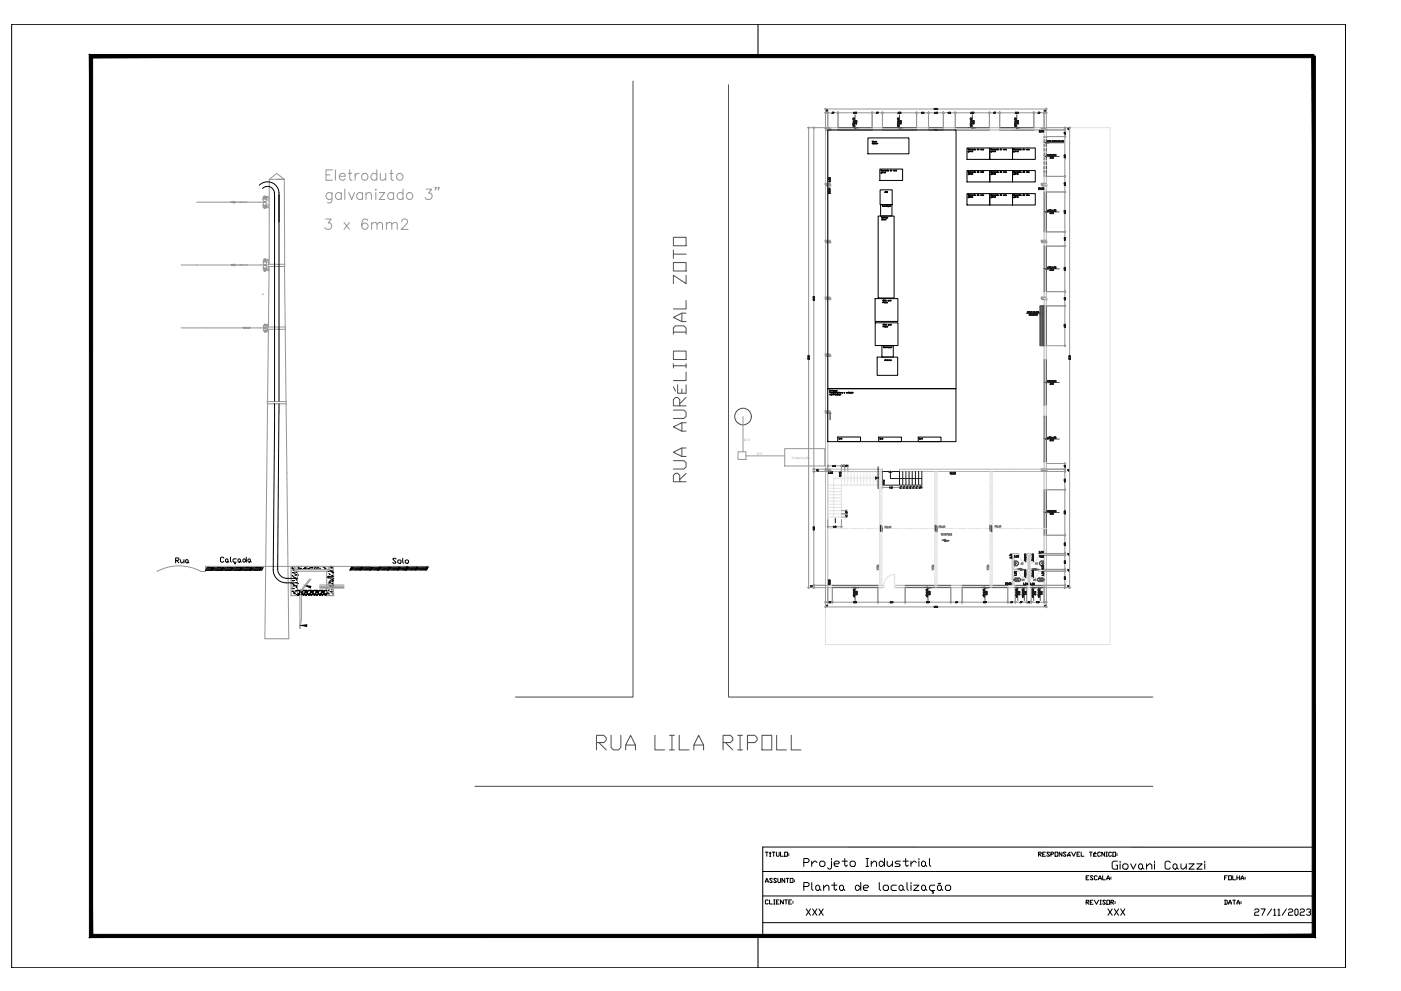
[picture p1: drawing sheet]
<svg xmlns="http://www.w3.org/2000/svg" width="594mm" height="420mm" viewBox="0 0 594 420" stroke-linecap="round" stroke-linejoin="round" font-family="sans-serif">
<defs><g id="words">
<text font-size="10.6" fill="#4c4c4c" x="251.5" y="319.3">RUA LILA RIPOLL</text>
<text font-size="9.3" fill="#4c4c4c" x="291.7" y="205.3" transform="rotate(-90 291.7 205.3)">RUA AURÉLIO DAL ZOTO</text>
<g font-size="8.4">
<text x="339.7" y="369.7">Projeto Industrial</text>
<text x="339.7" y="379.9">Planta de localização</text>
</g>
<text font-size="7.9" fill="#959595" x="136.5" y="98.4">3 x 6mm2</text>
<text font-size="6.6" x="470.3" y="369.7">Giovani Cauzzi</text>
<g font-size="5.7">
<text x="340.8" y="389.1">XXX</text>
<text x="468.5" y="389.1">XXX</text>
<text x="530.9" y="389.1">27/11/2023</text>
</g>
<g font-size="5.3">
<text x="73.4" y="239.9">Rua</text>
<text x="165.5" y="239.9">Solo</text>
</g>
<g font-size="4.9">
<text x="439.2" y="364.4">RESPONSÁVEL TÉCNICO:</text>
<text x="323.5" y="375.4">ASSUNTO:</text>
<text x="459.3" y="374.3">ESCALA:</text>
<text x="517.9" y="374.3">FOLHA:</text>
<text x="459.3" y="384.5">REVISOR:</text>
<text x="517.9" y="384.5">DATA:</text>
</g>
<g font-size="3.5" fill="#4c4c4c">
<text x="431.8" y="240.6">AC</text>
<text x="437.8" y="240.6">AC</text>
</g>
<g font-size="3.5" fill="#7f7f7f">
<text x="432.2" y="247.3">WC</text>
<text x="437.1" y="247.3">WC</text>
</g>
<text font-size="3.1" x="354.5" y="187.3">A/C</text>
<g font-size="1.3" fill="#959595">
<text x="315.5" y="186.8">Ø 3&quot;</text>
<text x="320.9" y="192.8">Ø 3&quot;</text>
<text x="335.8" y="194.5">Subestação</text>
</g>
</g></defs>
<!-- layer: pena06 -->
<g fill="none" stroke="#b2b2b2" stroke-width=".42">
<path d="M369.8 54.1h4.4v1h-4.4zM388.7 54.1h5v1h-5zM405.1 54.1v1M419.6 54.1v1M423.9 54.1v1M438.4 54.1v1M442.7 55.1v1.2M443.7 55.1h-43.7v-1h43.7v3.8h-1v-1.1M351 78.7v-23.6h4.4v-1h-5.4v144.8M351 79.5v119.4M442.7 71v.7M442.7 72.3v6.4"/>
<path d="M442.7 74.8h1M443.7 72.3v9.1h-1v-1.9M443.7 69.1v.7M443.7 70.4v1.3M442.7 98.3h1v6h-1zM442.7 123.6h1v6.1h-1zM442.7 146.6h1v5.9l-1 .1zM442.7 171.8h1v4.7h-1zM350 198.9h24.2v1h-23.2v48.3h1.9v.9h-2.9zM442.7 198.9v-3.1h1v11.8h-1v-7.7M443.7 198.9h-62.3v1h62.3M429.2 234.7h2.9v.7h-2.2v6h2.2v.7h-2.2v6.1h.6v.9h-3.2v-.9h1.9z"/>
<path d="M442.7 226.9h1v22.2h-1.6v-.9h.6v-6.1h-2.2v-.7h2.2v-6h-2.2v-.7h2.2zM374.7 248.2h-2.4v.9h2.4M379.5 248.2h4.3v.9h-4.3M403.2 248.2h4.8v.9h-4.8zM435.4 248.2v.9h1.9v-.9M435.5 241.4v.7h.5v6.1M436 241.4v-6h-.5v-.7h1.7v.7h-.5v6M437.2 241.4v.7h-.5v6.1"/>
</g>
<!-- layer: PENA02 -->
<g fill="none" stroke="#e1e1e1" stroke-width=".42">
<path d="M355.4 54.4h14.4M355.4 54.7h14.4M374.2 54.4h14.5M374.2 54.7h14.5M393.7 54.4h6.3M393.7 54.7h6.3M405.1 54.4h14.5M405.1 54.7h14.5M423.9 54.4h14.5M423.9 54.7h14.5M443.1 57.9v.6M443.1 59.1v1.3"/>
<path d="M443.3 57.9v.6M443.3 59.1v1.3M443.7 54.1h27v219.2h-120.7v-24.2M350 78.3h1M442.7 78.3h1M443.1 61v1.3M443.1 62.9v1.2M443.1 64.8v1.2M443.1 66.6v1.3M443.1 68.5v1.3M443.1 70.4v1.2M443.1 72.3v1.2"/>
<path d="M443.1 74.1v.7M443.3 61v1.3M443.3 62.9v1.2M443.3 64.8v1.2M443.3 66.6v1.3M443.3 68.5v1.3M443.3 70.4v1.2M443.3 72.3v1.2M443.3 74.1v.7M443.1 81.4v16.9M443.3 81.4v16.9M443.1 104.3v19.3"/>
<path d="M443.3 104.3v19.3M350 126.5h1M442.7 126.5h1M443.1 129.7v16.9M350 150.7h1M443.1 152.5v19.3M443.3 152.5v19.3M350 174.8h1M443.1 176.5v19.3M443.3 176.5v19.3M356.8 199.9v.7M358.2 199.9v.7"/>
<path d="M359.5 199.9v.7M360.9 199.9v.7M362.2 199.9v.7M363.6 199.9v.7M364.9 199.9v.7M366.3 199.9v.7M367.6 199.9v.7M369 199.9v.7M370.3 199.9v.7M371.7 199.9v.7M373 199.9v48.3M373.5 198.9v4.5"/>
<path d="M373.9 199.9v48.3M396.4 199.9v48.3M396.9 198.9v4.5M397.3 199.9v48.3M419.8 199.9v48.3M420.3 198.9v4.5M420.8 199.9v48.3M351 207h5.8M351 208.4h5.8M351 209.7h5.8M351 211.1h5.8M351 212.5h5.8"/>
<path d="M351 213.8h5.8M351 215.2h5.8M351 216.5h5.8M351 217.9h5.8M356.8 205v.7h-5.8M356.8 201.2v1.3M356.8 203.1v1.3M357.7 205.7h-.9v13.5h-5.8M358.2 201.2v1.3M358.2 203.1v1.3M358.2 205v.7M358.3 205.7h1.3"/>
<path d="M359.5 201.2v1.3M359.5 203.1v1.3M359.5 205v.7M360.2 205.7h1.2M360.9 201.2v1.3M360.9 203.1v1.3M360.9 205v.7M362.1 205.7h1.2M362.2 201.2v1.3M362.2 203.1v1.3M362.2 205v.7M363.6 201.2v1.3"/>
<path d="M363.6 203.1v1.3M363.6 205v.7M363.9 205.7h1.3M364.9 201.2v1.3M364.9 203.1v1.3M364.9 205v.7M365.8 205.7h1.3M366.3 201.2v1.3M366.3 203.1v1.3M366.3 205v.7M367.6 205l.1 .7h1.2l.1-.7M367.6 201.2v1.3"/>
<path d="M367.6 203.1v1.3M369 201.2v1.3M369 203.1v1.3M369.6 205.7h1.2M370.3 201.2v1.3M370.3 203.1v1.3M370.3 205v.7M371.4 202.3l.3 .4-.3 .4zM371.4 205.7h.9M371.7 201.2v1.3M371.7 203.1v1.3M371.7 205v.7"/>
<path d="M372.3 202.7h-18.8v16.5M373.5 204.1v.6M373.5 205.3v3.7M373.5 209.7v.6M373.5 210.9v3.8M373.5 215.3v.6M373.5 216.5v3.8M377.2 200.2l.4-.3 .4 .3zM396.9 204.1v.6M396.9 205.3v3.7M396.9 209.7v.6M396.9 210.9v3.8"/>
<path d="M396.9 215.3v.6M396.9 216.5v3.8M420.3 204.1v.6M420.3 205.3v3.7M420.3 209.7v.6M420.3 210.9v3.8M420.3 215.3v.6M420.3 216.5v3.8M443.1 207.6v19.3M443.3 207.6v19.3M350 224h3.8M354.4 224h.6"/>
<path d="M355.6 224h3.8M360 224h.6M361.3 224h3.7M365.6 224h.7M366.9 224h3.7M371.3 224h.6M372.5 224h3.8M373.5 220.9v.6M373.5 222.2v3.7M373.5 226.5v.7M373.5 227.8v3.7M373.5 232.2v.6"/>
<path d="M373.5 233.4v3.8M373.5 237.8v.6M373.5 239v3.8M376.9 224h.6M378.1 224h3.8M382.5 224h.6M383.8 224h3.7M388.1 224h.7M389.4 224h3.7M393.7 224h.7M395 224h3.7M396.9 220.9v.6"/>
<path d="M396.9 222.2v3.7M396.9 226.5v.7M396.9 227.8v3.7M396.9 232.2v.6M396.9 233.4v3.8M396.9 237.8v.6M396.9 239v3.8M399.4 224h.6M400.6 224h3.8M405 224h.6M406.2 224h3.8M410.6 224h.6"/>
<path d="M411.9 224h3.7M416.2 224h.7M417.5 224h3.7M420.3 220.9v.6M420.3 222.2v3.7M420.3 226.5v.7M420.3 227.8v3.7M420.3 232.2v.6M420.3 233.4v3.8M420.3 237.8v.6M420.3 239v3.8M421.9 224h.6"/>
<path d="M423.1 224h3.8M427.5 224h.6M428.7 224h3.8M432.1 234.7h.3l-.2 .7zM432.2 235.4a3.1 3.1 0 0 0 3.2 3.1M433.1 224h.6M434.3 224h3.8M435.3 235.4l.1 3.1zM435.3 234.7h.2v.7zM437.2 234.7h.2l-.1 .7zM437.3 235.4l.1 3.1zM438.7 224h.6"/>
<path d="M440 224h3.7M440.3 234.7h.2v.7zM440.4 235.4a3.1 3.1 0 0 1-3.1 3.1M352.9 248.8h19.4M352.9 248.5h19.4M373.5 243.4v.6M373.5 244.7v4.4M374.7 248.2l.2 .9h-.2zM374.7 248.2v.9M379.3 243.6l.1 4.6zM379.3 243.6a4.5 4.5 0 0 0-4.5 4.6M379.4 248.2l.1 .9h-.2z"/>
<path d="M379.5 248.2v.9M383.8 248.8h19.4M383.8 248.5h19.4M396.9 243.4v.6M396.9 244.7v4.4M408 248.8h19.3M408 248.5h19.3M420.3 243.4v.6M420.3 244.7v4.4M430.5 248.8h4.9M430.5 248.5h4.9M432.1 241.4h.3l-.2 .7z"/>
<path d="M432.2 242.1a3.1 3.1 0 0 0 3.2 3.2M435.3 242.1l.1 3.2zM435.3 241.4h.2v.7zM437.2 241.4h.2l-.1 .7zM437.3 242.1l.1 3.2zM437.3 248.8h4.8M437.3 248.5h4.8M440.3 241.4h.2v.7zM440.4 242.1a3.1 3.1 0 0 1-3.1 3.2"/>
</g>
<!-- layer: COTAS -->
<g fill="none" stroke="#969696" stroke-width=".42">
<path d="M344.7 54.1h5.3M345.1 54.3v71.2M345.1 127.6v71.1M344.7 198.9h5.3M344.7 199.9h5.3M345.1 199.1v.6M351 197.1v2.7M351.2 197.5h1.6M354.5 197.5h2.1M356.8 197.1v2.7M357.8 197.5h.2M358.2 197.1v2.7"/>
<path d="M358.4 197.5h.1M359.5 197.1v2.7M359.7 197.5h.2M345.1 200.1v23.1M356.9 219.2h2.4M356.9 217.9h2.4M356.9 216.5h2.4M358.9 216.1v.2M358.9 217.5v.2M358.9 218.1v.2M358.9 219.4v.2M374.2 205.8v1.3"/>
<path d="M374.4 206.7h2.6M378.6 206.7h2.6M381.4 205.8v1.3M382.4 206.7h.2M382.8 205.8v1.3M383 206.7h.2M383.7 206.7h.2M384.1 205.8v1.3M384.3 206.7h.2M385.1 206.7h.2M385.5 205.8v1.3M385.7 206.7h.2"/>
<path d="M386.4 206.7h.2M386.8 205.8v1.3M387 206.7h.2M387.8 206.7h.2M388.2 205.9v1.2M388.4 206.7h.2M389.1 206.7h.2M389.5 205.8v1.3M389.7 206.7h.2M390.9 205.8v1.3M391.1 206.7h.2M345.1 224.9v23.1"/>
<path d="M351 220.3v3.4M351.2 223.3h1.9M354.8 223.3h1.8M356.8 220.3v3.4M344.7 248.2h6.2"/>
</g>
<!-- layer: PENA01 -->
<g fill="none" stroke="#969696" stroke-width=".42">
<path d="M342.9 54.2v.1M345.1 54.2v.1M350.1 47.8h.2M350.1 46.2h.2M350.8 47.8h.1M351.1 47.8h.1M355.2 47.8h.1M355.5 47.8h.1M369.6 47.8h.1M369.9 47.8h.1M374 47.8h.1M374.3 47.8h.1"/>
<path d="M388.5 47.8h.1M388.8 47.8h.1M393.5 47.8h.1M393.8 47.8h.1M399.8 47.8h.1M400.1 47.8h.1M404.9 47.8h.1M405.2 47.8h.1M419.4 47.8h.1M419.7 47.8h.1M423.7 47.8h.1M424 47.8h.1"/>
<path d="M438.2 47.8h.1M438.5 47.8h.1M442.5 47.8h.1M442.8 47.8h.1M443.5 47.8h.1M443.5 46.2h.1M451.5 54.2v.1M451.5 54.9v.1M451.5 55.2v.1M451.5 57.7v.1M451.5 58v.1M453.6 54.2v.1"/>
<path d="M451.5 74.6v.1M451.5 74.9v.1M451.5 81.2v.1M451.5 81.5v.1M451.5 98.1v.1M451.5 98.4v.1M451.5 104.1v.1M451.5 104.4v.1M451.5 123.4v.1M451.5 123.7v.1M451.5 129.5v.1M451.5 129.8v.1"/>
<path d="M451.5 146.4v.1M345.1 198.7v.1M345.1 199v.1M345.1 199.7v.1M351.1 197.5h.1M356.6 197.5h.1M358 197.5h.1M358.3 197.5h.1M359.6 197.5h.1M451.5 196.6v.1M451.5 198.7v.1M451.5 199v.1"/>
<path d="M451.5 199.7v.1M345.1 200v.1M358.9 216.3v.1M358.9 217.7v.1M358.9 218v.1M358.9 219.3v.1M374.3 206.7h.1M381.2 206.7h.1M382.6 206.7h.1M382.9 206.7h.1M383.9 206.7h.1M384.2 206.7h.1"/>
<path d="M385.3 206.7h.1M385.6 206.7h.1M386.6 206.7h.1M386.9 206.7h.1M388 206.7h.1M388.3 206.7h.1M389.3 206.7h.1M389.6 206.7h.1M391 206.7h.1M451.5 200v.1M451.5 207.4v.1M451.5 207.7v.1"/>
<path d="M351.1 223.3h.1M356.6 223.3h.1M451.5 226.7v.1M451.5 227v.1M451.5 234.4v.2M451.5 235.5v.1M342.9 248.9v.1M345.1 248v.1M345.1 248.3v.1M345.1 248.9v.1M350.1 255.3h.2M350.1 257.3h.2"/>
<path d="M350.8 255.3h.1M353 255.3h.2M372.1 255.3h.1M372.3 255.3h.2M383.6 255.3h.1M383.9 255.3h.1M403 255.3h.1M403.3 255.3h.1M407.8 255.3h.1M408.1 255.3h.1M427.1 255.3h.1M427.4 255.3h.1"/>
<path d="M430.3 255.3h.1M430.6 255.3h.1M435.2 255.3h.1M437.4 255.3h.1M442.5 255.3h.1M442.8 255.3h.1M443.5 255.3h.1M443.5 257.3h.1M451.5 241.2v.1M451.5 242.2v.1M451.5 248v.1M451.5 248.3v.1"/>
<path d="M451.5 248.9v.1M453.6 248.9v.1"/>
</g>
<!-- layer: COTAS -->
<g fill="none" stroke="#1d1d1d" stroke-width=".42">
<path d="M361.7 53.3l.3 .2zM361.7 51.4h.6zM361.7 52.8h.6M361.7 52.6h.6M361.7 52.3h.6M361.7 52.2h.6M361.7 50.3h.6M361.7 50.2h.6M361.8 52.6v.2M361.8 52.2v.2M361.8 50.1v.2M361.9 51.9l.4-.2z"/>
<path d="M361.9 51.7l.4 .3zM362 53.5l.2-.2v.3M362 50.6h.3M362 53.4h.3M362.1 50.5l-.4 .3 .4-.3 .1 .3M362.1 53.3l-.1 .2M362.2 53.3v.3M362.2 50.5v.3M362.2 53.1h.1M362.2 51h.1M362.3 53.1h.1M362.3 52.6v.2"/>
<path d="M362.3 52.2v.2M362.3 51h.1M362.3 50.1v.2M362.3 53.5l-.1 .1M362.3 50.7l-.1 .1M362.7 52.3h.6h-.5l.4 .2v-.3v.4zM362.8 51.6l.5 .2zM362.8 51.2h.5M362.8 51.1l.2 .3 .3-.3M363.2 52.1h.1M363.3 52.1h.1M380.5 53.3l.3 .2z"/>
<path d="M380.5 51.4h.7zM380.6 52.6h.5M380.6 52.2l.5 .1zM380.6 50.2l.5 .1zM380.6 52.6l.2 .3 .3-.3M380.8 51.9l.4-.2zM380.8 51.7l.4 .3zM380.8 50.6h.3M380.8 53.4h.3M380.9 50.5l-.4 .3 .4-.3 .2 .3-.1-.3M380.9 53.3l-.1 .2M381 53.3l.1 .2-.1-.2-.2 .2"/>
<path d="M381.1 53.1h.1M381.1 51h.1M381.1 53.5v.1M381.1 50.7v.1M381.6 51.8h.5M381.6 51.6h.5M381.6 51.3h.5M381.6 51.2h.5M381.6 51.6v.2M381.6 51.1v.2M382 52.5v-.3v.4l-.4-.3h.6h-.6l.4 .2M382.1 52.1h.1"/>
<path d="M382.1 51.6v.2M382.1 51.1v.2M411.4 53.3l.3 .2zM411.4 51.4h.6zM411.5 52.8h.5M411.5 52.6h.5M411.5 52.3h.5M411.5 52.2h.5M411.5 50.3h.5M411.5 50.2h.5M411.5 52.6v.2M411.5 52.2v.2"/>
<path d="M411.5 50.1v.2M411.6 51.9l.4-.2zM411.6 51.7l.4 .3zM411.7 53.5l.3-.2-.1 .3M411.7 50.6h.3M411.7 53.4h.3M411.8 50.5l-.4 .3 .5-.3v.3M411.8 53.3l-.1 .2M411.9 53.3v.3M411.9 50.5v.3M412 53.1h.1M412 51h.1"/>
<path d="M412 52.6v.2M412 52.2v.2M412 50.1v.2M412 53.5v.1M412 50.7v.1M412.4 52.3h.7h-.6l.4 .2v-.3v.4zM412.5 51.6l.5 .2zM412.5 51.2h.5M412.5 51.1l.2 .3 .3-.3M413 52.1h.1M430.3 53.3l.2 .2zM430.3 51.4h.6z"/>
<path d="M430.3 52.6h.5M430.3 52.2l.5 .1zM430.3 50.2l.5 .1zM430.3 52.6l.2 .3 .3-.3M430.5 51.9l.4-.2zM430.5 51.7l.4 .3zM430.5 50.6h.3M430.5 53.4h.3M430.6 50.5l-.3 .3 .4-.3 .1 .3-.1-.3M430.6 53.3l-.1 .2M430.7 53.3l.1 .3v-.3l-.3 .2M430.8 53.1h.1"/>
<path d="M430.8 51h.1M430.8 53.5v.1M430.8 50.7v.1M431.3 51.8h.5M431.3 51.6h.5M431.3 51.3h.5M431.3 51.2h.5M431.3 51.6v.2M431.3 51.1v.2M431.7 52.5v-.3v.4l-.4-.3h.6h-.5l.3 .2M431.8 52.1h.1M431.8 51.6v.2"/>
<path d="M431.8 51.1v.2M440.7 55.9l.1 .1M440.8 55.3l.2 .7-.3-.2 .4-.4zM440.8 55.3l.2 .7h-.3l.3-.6zM441.1 55.9l-.1 .1M441.3 55.9h.1M441.3 56h.1M441.6 55.8h.4h-.4l.3-.5v.7v-.6l-.3 .4M442.4 55.3l-.1 .7zM444 59.6l.2 .5 .2-.5-.2 .6zM444.5 59.6v.6zM444.6 59.6h.3z"/>
<path d="M444.7 59.6l.1 .6zM445 59.6l.3 .1-.3 .2 .2-.1-.2-.2v.6zM445.1 59.9l.2 .3zM446.4 59.6l.1 .6-.1-.5-.2 .5zM447.1 59.6v.6zM447.3 59.6l.1 .5 .2-.5v.6v-.5l-.2 .5-.1-.5v.5zM447.9 59.6l.1 .6-.1-.5-.2 .5zM448.6 59.6l.3 .2-.2 .4zM448.6 59.6l.1 .6zM449.1 59.6l.2 .6-.2-.5-.1 .5zM449.8 59.6l.3 .6h-.3zM450.3 59.6l.2 .6-.2-.5-.2 .5z"/>
<path d="M450.7 59.6l-.1 .6zM450.9 59.6h.3h-.3v.6M450.9 59.9h.1M351.2 79.8h.8zM351.4 75.9l.7 .3-.7-.4v.4v-.3M351.4 75.3l.3 .2M351.4 75.3v.3v-.3l.3 .2M351.7 75.4h.4M351.8 75.3l-.1 .2M351.9 77.1v-.4v.4l-.5-.3h.7h-.6l.4 .3M351.9 75.3l.1 .4v-.4l-.4 .2M352 76.5h.1"/>
<path d="M352.1 75.6l-.1 .1M440.3 79.8l.1 .6zM440.8 79.7l.2 .7-.2-.3 .3-.4zM440.8 79.7l.2 .7-.2-.3 .3-.4h-.3M441.9 80v.4M442 79.7l-.3-.1h.3v.7l-.3-.1M442 79.6l-.2 .4 .2 .1M442.4 80l.2 .1M442.5 80v.4M444.5 65.5v.6v-.6l-.2 .4h.3h-.4zM444.7 66h.1M445.2 65.5v.5"/>
<path d="M445.2 65.5l-.2 .2 .2 .3M445.3 67h.1M445.3 66.5h.3l-.2 .2zM445.4 66.7l.2 .1M445.4 66.7l.2 .3h-.3M445.5 66.7v.3M445.5 65.5l.1 .5zM445.6 66.9l-.3 .1M445.8 67h.1M445.9 65.7l.2 .4zM446 67h.1M446.1 65.7l-.2 .4z"/>
<path d="M446.2 66.7v.3M446.3 66.8l-.3-.3 .3 .4-.3 .1M446.3 66.9l-.3 .1M446.3 60.1h.2M446.3 60h.2M446.3 66h.1M446.4 65.7l.2 .1M446.4 65.7l.2 .3-.3-.1M446.5 65.7v.3M446.5 66.5h.2M446.5 66.5l.2 .5M446.6 65.5h-.3h.3l-.2 .2"/>
<path d="M446.6 65.5l-.2 .2M446.6 65.9h-.3M446.7 66.5v.5M446.8 66h.1M447.1 65.5l.1 .5zM447.5 65.5l.2 .2-.2 .3M447.5 65.5v.5M447.7 60.1h.3M447.8 60h.2M449 60.2h.1M449 60.1h.2M449 60h.2"/>
<path d="M450.2 60h.2M450.2 60.1h.2M450.9 60.2h.3zM351.2 81.1l.4 .3M351.3 81.1l-.1 .3v-.3l.4 .2M351.3 80.5h.4M351.3 81.7l.6 .3 .1-.3v.4l-.5-.4-.2 .3zM351.4 80.3v.3M351.5 81.3l.4-.2-.1 .4M351.6 81.2h.3M351.6 80.3l.1 .2h-.4l.4-.3 .2 .3v-.2l-.6 .1M351.7 80.4l-.2-.1v.3"/>
<path d="M351.7 81.1l-.1 .3M351.8 81.1v.4M351.9 80.9h.1M351.9 81.4v.1M440.8 80.3l.1 .1M441.1 80.3l-.1 .1M441.4 80.3h.1M441.7 80.3l.1 .1M442 80.2h-.3M442.3 80h.2v.4l-.3-.4 .4-.3-.3 .1 .1 .6M442.3 80.2h.3M444.3 89.4h.3h-.4l.3-.4v.6v-.5l-.2 .3"/>
<path d="M444.7 89.5h.1M445 89.5h.2M445 89h.2M445 89v.5M445.2 89v.5M445.3 90l.3 .2-.3 .4h.3h-.4l.3-.4zM445.5 89.5h.2M445.5 89h.2M445.5 89v.5M445.6 89v.5M445.8 90.5h.1M445.9 89.2l.2 .4z"/>
<path d="M446 90.5l.1 .1M446.1 89.2l-.2 .4zM446.2 90.2v.4M446.3 90.3l-.3-.3 .3 .3-.3 .3 .3-.2M446.3 89.4h.3h-.3l.2-.4v.6v-.5l-.2 .3M446.5 90h.2M446.5 90l.2 .5M446.7 90v.6M446.8 89.5h.1M447.1 89.5h.1M447.1 89h.1M447.1 89v.5"/>
<path d="M447.2 89v.5M447.5 89.5h.2M447.5 89h.2M447.5 89v.5M447.7 89v.5M444.5 113.1v.6v-.5l-.2 .4h.3h-.4zM444.7 113.6h.1M444.7 113.7h.1M445 113.2h.2M445 113.1l.2 .6M445.2 113.1v.6M445.3 114.1l.3 .2-.3 .4h.3h-.4z"/>
<path d="M445.5 113.1l.1 .6zM445.8 114.6h.1M445.8 114.7h.1M445.9 113.3l.2 .4zM446 114.6l.1 .1M446.1 113.3l-.2 .4zM446.2 114.3v.4M446.3 114.5l-.3-.4 .3 .4-.3 .1M446.3 114.6h-.3M446.5 113.1v.6v-.5l-.2 .4h.3h-.3zM446.7 114.1v.6M446.7 114.2l-.2 .2 .2 .3"/>
<path d="M446.8 113.6h.1M446.8 113.7h.1M447.1 113.1l.1 .6zM447.5 113.2l.2 .2-.2 .3M447.5 113.1v.6M344.9 126.7l.4 .2zM344.9 126.8l.4 .1h-.4M344.9 125.8l.4 .1zM344.9 126.7v.2M345.3 126.5h.1M345.3 126.7v.1M345.3 125.7v.1"/>
<path d="M345.3 126.3l-.3 .1M345.3 127.3v-.2v.2l-.5-.1 .5 .1M345.3 126.3l-.4-.1 .1 .2M345.3 126.9h.1M345.3 125.9v.1M435.6 132.1l.3 .1-.2 .2v-.3v.6zM436.4 133.6h.1M436.5 132.1l.2 .1-.2 .2v-.3v.6zM436.5 133.3l.2-.3h-.3l.2 .6-.2-.1M436.5 133.3l.2 .3-.3-.1M436.6 133.3v.3M436.6 132.4l.1 .3-.1-.3"/>
<path d="M436.8 132.1h.3zM436.9 133.6h.1M437 132.1v.6zM437.1 133.6h.1M437.2 132.6h.3M437.3 133.3v.3M437.3 132.1l.2 .6-.2-.5-.1 .5zM437.4 133.4l-.3-.4 .3 .5h-.3M437.4 133.5h-.3M437.6 133.1h.2M437.6 133.1l.2 .5M437.8 133.1v.5"/>
<path d="M438 133.3l.3 .4zM438.1 132.1l.2 .2-.1 .4zM438.1 132.1l.2 .2-.2 .4M438.2 133.3l-.2 .4zM438.4 133.6h.1M438.5 133h.2l-.2 .3 .2-.2zM438.5 132.1h.2zM438.5 132.1v.6h.2h-.2M438.5 132.4h.1M438.5 133.3l.2 .3-.3-.1M438.6 133.3v.3M438.9 133.6h.1"/>
<path d="M439.2 133.1h.2M439.2 133.1l.2 .5M439.3 132.6h.2M439.3 133.1v.5M439.4 132.1l.2 .6-.2-.5-.2 .5zM439.6 133.1h.2M439.7 133.1v.5M439.7 132.1l.2 .6zM439.8 132.7h.1M439.8 133.1l-.2 .5M352 175.3v2.7M444.5 161.3v.6v-.5l-.2 .4h.3h-.4z"/>
<path d="M444.7 161.8h.1M445 161.4h.2M445 161.3l.2 .5M445.2 161.3v.6M445.3 162.4l.3 .1-.3 .4h.3h-.4l.3-.4zM445.5 161.3l.1 .6zM445.8 162.8h.1M445.9 161.5l.2 .4zM446 162.8l.1 .1M446.1 161.5l-.2 .4zM446.2 162.5v.4M446.3 162.7l-.3-.4 .3 .4-.3 .1"/>
<path d="M446.3 162.8h-.3M446.5 162.8h.2M446.5 162.4h.2M446.5 162.3v.6M446.5 161.3v.6v-.5l-.2 .4h.3h-.3zM446.7 162.3v.6M446.8 161.8h.1M447.1 161.3l.1 .6zM447.5 161.4l.2 .2-.2 .2M447.5 161.3v.6M346.4 199.5h.5zM346.4 199.1h.5h-.5l.1 .1"/>
<path d="M346.4 199.2h.3M346.5 199v.2M346.8 199.8h.1M353.1 197.4l.1 .4zM353.4 197.7h.1M353.7 197.4v.4zM354 197.7h.2M354 197.6h.2M354.1 197.3h.1M354.1 197.3v.5M354.1 197.5l-.1 .1M354.1 197.5v.3"/>
<path d="M354.2 197.3l-.1 .5-.1-.2M357.1 197.7h.1M357.3 197.7l.2 .1h-.2l.1-.5-.1 .5M357.6 197.3h.3l-.2 .5 .2-.5zM358.4 197.7h.1M358.6 197.7l.3 .1h-.3l.2-.5-.2 .5M359 197.3h.2l-.1 .5 .1-.5zM372.3 197.9v4.4l-.2 .2h.5l-.3 .2v4.4M377.6 199.9v3h13.3M382.8 199.9v5.8M384.1 199.9v5.8M385.5 199.9v5.8"/>
<path d="M386.8 199.9v5.8M388.2 199.9v5.8M389.5 199.9v5.8M390.9 199.9v5.8h-9.5v-5.8h-7.2v5.8h7.2M444.5 185.3v.6v-.5l-.2 .3h.3h-.4zM444.7 185.8h.1M445 185.3h.2M445 185.3l.2 .5M445.2 185.3v.6M445.3 186.3l.3 .1-.3 .4 .3 .1h-.4zM445.5 185.3l.1 .6zM445.8 186.8h.1"/>
<path d="M445.9 185.5l.2 .4zM446 186.8h.1M446.1 185.5l-.2 .4zM446.2 186.5v.3M446.3 186.6l-.3-.3 .3 .4-.3 .1M446.3 186.7l-.3 .1M446.5 186.8h.2M446.5 186.3h.2M446.5 186.3v.5M446.5 185.3v.6v-.5l-.2 .3h.3h-.3zM446.7 186.3v.5M446.8 185.8h.1"/>
<path d="M447.1 185.3l.1 .6zM447.5 185.3l.2 .2-.2 .3M447.5 185.3v.6M351.3 200.2l.2 .6zM351.9 200.7h.1M352.3 200.1v.7zM352.7 200.4h.3v.4l-.3-.2 .2-.5-.1 .6 .2-.1-.2-.2 .2 .1M352.7 200.6h.3M354.2 219.7v2M355.9 201.8h.7zM355.9 200.9h.7zM355.9 200.2l.3 .3 .4-.3h-.4l.1 .3"/>
<path d="M356 200.2v.3M356.4 200.2l-.1 .3 .1-.3 .1 .3-.6-.1M356.5 200.2v.3M356.5 201.4h.1M356.6 201.4h.1M358.6 218.1l.5 .2-.4-.2-.1 .3zM358.6 216.8l.5 .2-.4-.2-.1 .2zM359.1 218.9h.1M359.1 217.6h.1M359.1 218.7v-.2v.3l-.5-.2 .5 .1M359.1 217.4v-.2v.2l-.5-.2 .5 .2M374.2 205.2h.8z"/>
<path d="M374.2 204.3l.8 .1zM374.6 203.7h.4M374.7 203.6l-.1 .2M374.8 203.6v.3M374.9 204.8h.1M375 203.8l-.6 .1-.1-.2 .3 .3 .4-.3h-.4v.2M377.3 206.4v.5zM377.6 206.8h.1M377.6 206.9h.1M378 206.4l-.1 .5zM378.1 206.8l.1 .1M378.3 206.6v.3"/>
<path d="M378.4 206.7l-.2-.3 .2 .4h-.3M378.4 206.8h-.3M381.7 206.8h.1M381.7 206.9h.1M381.9 206.5l.2 .1-.2 .3h.3h-.3zM382.3 206.4h.2l-.2 .5 .2-.5zM383.1 206.8h.1M383.1 206.9h.1M383.3 206.4l.2 .5h-.3zM383.6 206.4h.3l-.2 .5 .1-.5zM384.4 206.8h.1M384.4 206.9h.1"/>
<path d="M384.6 206.5l.2 .4h-.2zM385 206.4h.2l-.2 .5 .2-.5zM385.7 206.8h.1M385.7 206.9h.1M386 206.5l.2 .1-.3 .3h.3h-.3zM386.3 206.4h.3l-.2 .5 .2-.5zM387.1 206.8h.1M387.1 206.9h.1M387.3 206.5l.2 .1-.2 .3h.2h-.2zM387.7 206.4h.2l-.2 .5 .2-.5zM388.5 206.8h.1M388.5 206.9h.1"/>
<path d="M388.7 206.5l.2 .1-.3 .3h.3h-.3zM389 206.4h.3l-.2 .5 .2-.5zM389.8 206.8h.1M389.8 206.9h.1M390 206.5l.2 .1-.2 .3h.3h-.3zM390.4 206.4h.2l-.2 .5 .2-.5zM402.9 200.4l.1 .6zM403.4 200.9v.1M403.4 200.3l.2 .7-.2-.2 .3-.5zM403.4 200.3h.3M403.4 200.3l.2 .7-.3-.2 .4-.5M403.7 200.9l-.1 .1"/>
<path d="M404 200.9h.1M404.2 200.9l.1 .1M404.5 200.6v.4M404.6 200.7l-.2-.1 .2-.3-.3-.1h.3v.6l-.4 .1M404.6 200.8l-.4 .1M404.9 200.3h.2M404.9 200.3l.1 .7M405 200.6l-.1 .3 .3-.1M405.1 200.6v.4M405.1 200.3l-.3 .6 .4-.1-.3-.2 .3 .1M444.3 216.8l.3 .1h-.4l.3-.5v.6v-.5l-.2 .4M444.7 216.9h.1"/>
<path d="M445 216.9h.2M445.2 216.4v.6M445.2 216.5l-.2 .5M445.4 217.4v.6zM445.5 216.9h.2M445.5 217v-.6l.1 .6M445.8 217.9h.1M445.8 218h.1M445.9 216.6l.2 .4zM446 217.6h.2M446.1 217.4v.3M446.1 216.6l-.2 .4z"/>
<path d="M446.2 217.4l-.1 .6 .1-.6-.2 .2 .2 .1-.2-.1M446.3 216.5l.3 .1-.3 .4h.3h-.3l.3-.4zM446.5 217.5h.2M446.5 217.4l.2 .6M446.7 217.4v.6M446.8 216.9h.1M447 216.9l.1 .1M447.2 216.6v.4M447.3 216.8l-.3-.4 .3 .4-.3 .1M447.3 216.9h-.3M447.5 216.9h.2M447.5 216.5l.2 .5"/>
<path d="M447.5 216.4v.6M345 223.9h.3zM345 223.9h.3M345 223.5h.3zM345 223.5h.3M345 223.6l.2 .1M345.3 224.2h.1M345.3 224.5h-.4l.1 .1M345.3 224.5l-.3 .1M345.3 224l-.4-.2 .3 .3 .1-.3-.1 .2M345.3 223.6l-.4-.1 .3 .2 .1-.3-.2 .3M353.3 223.2l.1 .4z"/>
<path d="M353.7 223.5h.1M353.9 223.2l.1 .4zM354.4 223.1l-.1 .4 .2-.1M354.5 223.1v.4M373 223.1h.9v1.9h-.9zM373 224h.9M373.5 223.1v1.9M396.4 223.1h.9v1.9h-.9zM396.4 224h.9M396.9 223.1v1.9M419.8 223.1h1v1.9h-1zM419.8 224h1"/>
<path d="M420.3 223.1v1.9M428.3 235.4l.7 .3-.7-.3v.4v-.4M428.3 235h.7zM428.3 236.4l.7 .3v-.4v.4l-.5-.4-.1 .3zM428.9 236.1h.1M429 236.1h.1M430.2 235.7l.1 .6zM430.7 236.2h.1M431 236.2l.4 .1h-.4l.3-.8-.3 .8M431.8 235.5v.8zM434.4 236.8l.6-.3zM434.4 236.5l.6 .3z"/>
<path d="M434.4 235.5h.6zM434.4 236.1l.6 .3v-.3v.3zM434.4 235h.6M434.5 235v.1M434.9 235.9h.1M434.9 235l-.5 .1M437.7 236.8l.6-.3zM437.7 236.5l.6 .3zM437.7 235.5h.6zM437.7 236.1l.5 .3 .1-.3v.3zM437.7 235h.5M437.7 235v.1"/>
<path d="M438.2 235.9h.1M438.2 235l-.5 .1M440.7 233.8l.3 .2-.4 .5h.4h-.4l.4-.5zM440.9 235.7l.1 .5zM441.2 234.4h.1M441.4 236.1h.1M441.4 236.2h.1M441.5 233.8h.4l-.3 .7 .3-.7zM441.7 236.2h.4h-.4l.2-.7-.2 .7M441.7 239.7l.8 .1zM442.1 233.9l.2 .6zM442.3 235.7l.2 .5z"/>
<path d="M351.3 247.6h.4M351.3 246.8l.1-.3-.1 .3 .3 .1 .4-.3-.4-.1v.3M351.4 247.4v.3M351.6 246.6h.4M351.6 246h.4M351.6 247.4l.1 .3h-.4l.2-.3 .5 .3M351.7 247.5l-.2-.1v.3M351.7 246.5l-.1 .2M351.7 245.9l-.1 .2M351.8 246.5v.3M351.8 245.9v.3M351.9 247.1h.1"/>
<path d="M351.9 247.5v.2M352 247.5h-.7M352 246.7h-.7M352 246.1l-.6 .1-.1-.2 .3 .3 .4-.3-.4-.1v.3M361.9 252.4l.5 .1zM361.9 251.9h.5M361.9 251l.5 .3v-.3v.3zM361.9 250h.5M361.9 250l.2-.2 .3 .2M362 251.7l.4-.3zM362 251.4l.4 .3zM362.1 250.4h.3"/>
<path d="M362.2 250.3l-.3 .2 .4-.3v.3M362.3 253.1v-.4v.4l-.4-.3h.5h-.5l.4 .3M362.3 250.3v.2M362.4 250.8h.1M362.4 250.5h.1M362.9 252l.5 .1zM362.9 251.3l.5-.1h-.5l.1 .3 .2-.3-.1 .2M362.9 251.3h.3M362.9 250.8h.5M362.9 250.7v.2M363 251.2v.2M363.4 251.7h.1"/>
<path d="M363.4 250.7l-.5 .2M392.8 252.8h.6h-.6l.4 .3v-.4v.4zM392.8 252.4l.5 .1zM392.8 251.9h.5M392.8 250h.5M392.8 250l.2-.2 .3 .2M393 251.7l.4-.3zM393 251.4l.4 .3zM393 250.4h.3M393.1 250.3l-.3 .2 .4-.3v.4v-.3M393.3 250.8h.1M393.3 251.3l.1-.3v.3l-.6-.2 .6 .2"/>
<path d="M393.3 250.5h.1M393.8 251.3h.3M393.8 250.8h.5M393.8 251.2l.3 .1zM393.8 250.7l.5 .2M394 251.2l.1 .1M394 251.2l-.2 .2 .2-.2 .3 .2M394.3 251.9v.2M394.3 251.7h.1M394.3 251.2v.2M394.3 250.7v.2M394.3 252h-.5l.5 .1"/>
<path d="M394.3 251.3h-.5M416.9 252.8h.6h-.5l.4 .3v-.4v.4zM416.9 252.4h.6l-.6 .1M416.9 251.9h.6M416.9 250h.6M416.9 249.9l.6 .1M417 252.4v.1M417 251.9v.2M417 249.9v.1M417.1 251.7l.4-.3zM417.1 251.4l.4 .3zM417.2 250.4h.3"/>
<path d="M417.3 250.3l-.4 .2 .5-.3v.3M417.4 250.3v.2M417.4 250.8h.1M417.5 251.9l-.6 .2M417.5 250.8h.1M417.5 251.3v-.3v.3l-.6-.2 .6 .2M417.5 250.5h-.1M418 251.3h.3M418 250.8h.5M418 251.2l.3 .1zM418 250.7l.5 .2M418.1 251.2l.2 .1"/>
<path d="M418.2 251.2l-.2 .2 .1-.2 .4 .2M418.5 251.9v.2M418.5 251.7h.1M418.5 251.2v.2M418.5 250.7v.2M418.5 252h-.5l.5 .1M418.5 251.3h-.5M426.5 247.1v.7zM426.9 247.7l.1 .1M427.2 247.4v.4M427.3 247.5l-.4-.1v-.3h.3l-.3 .3 .4 .2-.4 .2 .4-.2M427.5 247.7h.1"/>
<path d="M427.5 247.8h.1M427.8 247.6h.3M427.9 247.1h.2M427.9 247.1v.7M427.9 247.4l.2 .1M428 247.4v.4M428.1 247.1l-.3 .5 .3 .1-.3-.2M428.4 247.7l.1 .1M428.6 247.4v.4M428.7 247.5l-.3-.1v-.3h.3l-.3 .3 .3 .2-.3 .2 .3-.2M430.2 243.9h.8zM430.2 242.4h.8z"/>
<path d="M430.2 242.9l.7 .3 .1-.4v.4l-.6-.3-.1 .3zM430.8 253.1h.6zM430.9 252.4h.5M430.9 251.8h.5M430.9 251l.5 .1zM430.9 249.8l.5 .1zM430.9 243.5h.1M430.9 252.5l.2-.3 .3 .3M430.9 251.8v.2M431 251.6l.4-.3zM431 251.3l.4 .3zM431.1 250.3h.3"/>
<path d="M431.2 250.2l-.1 .2 .1-.2 .2 .2h-.5l.5-.1M431.3 250.2l.1 .2-.3-.1M431.3 250.7h.1M431.3 252.7h.1M431.4 252.7h.1M431.4 251.8l-.5 .2M431.4 250.7h.1M431.8 252l.6 .2v-.3v.3zM431.8 250.9h.6M431.9 251.4v-.2l-.1 .2h.6v-.2l-.3 .2M431.9 251l.2-.3 .3 .3M432.2 251.2l.2 .2h-.6"/>
<path d="M432.3 251.2v.2M432.4 251.7h.1M433.5 253.1h.6zM433.5 252.4h.6M433.5 252.3l.5 .2M433.5 251.8h.6M433.5 251h.6l-.6 .1M433.5 249.8h.6l-.6 .1M433.5 252.3v.2M433.5 251.8v.2M433.5 250.9v.2M433.5 250.2v.2"/>
<path d="M433.5 249.8v.1M433.7 251.6l.4-.3zM433.7 251.3l.4 .3zM433.7 250.3h.4M433.8 250.2l-.1 .2 .2-.2 .2 .2-.6-.2M433.9 250.2l.1 .2-.3-.1M434 252.7h.1M434 250.7h.1M434 251.8l-.5 .2M434.1 250.3l-.6 .1M434.4 242.3h.6zM434.4 242.9l.6 .2v-.3v.3z"/>
<path d="M434.5 241.7l.1 .3 .3-.3M434.5 252l.6 .1zM434.5 250.9h.5M434.5 251l.2-.3 .3 .3M434.7 251.3h.3M434.8 251.2l-.3 .2 .4-.2 .1 .3M434.9 242.6h.1M434.9 251.2l.1 .3M435 251.7h.1M435 251.4v.1M437.6 253.1h.6zM437.6 252.4h.6"/>
<path d="M437.6 251.8h.6M437.6 251l.6 .1zM437.6 249.8l.6 .1zM437.6 252.5l.2-.3 .3 .3M437.6 251.8v.2M437.7 242.3h.6zM437.7 242.9l.5 .2 .1-.3v.3zM437.7 241.7l.2 .3 .3-.3M437.8 251.6l.4-.3zM437.8 251.3l.4 .3zM437.8 250.3h.4M437.9 250.2l-.1 .2 .2-.2 .2 .2h-.6l.6-.1"/>
<path d="M438.1 250.2v.2l-.3-.1M438.1 250.7h.1M438.1 252.7h.1M438.1 251.8l-.5 .2M438.2 242.6h.1M438.6 252l.6 .2v-.3v.3zM438.6 250.9h.6M438.6 251.4l.1-.2 .4 .2v-.2l-.2 .2M439 251.2l.1 .2h-.5M439 251.2v.2M439.1 251.7h.1M439.1 250.8v.2"/>
<path d="M439.2 250.8l-.6 .2M440.2 253.1h.6zM440.3 252.4h.5M440.3 251.8h.5M440.3 251l.5 .1zM440.3 249.8l.5 .1zM440.3 252.5l.2-.3 .3 .3M440.3 251.8v.2M440.4 251.6l.4-.3zM440.4 251.3l.4 .3zM440.5 250.3h.3M440.6 250.2l-.1 .2 .2-.2 .1 .2h-.5l.5-.1"/>
<path d="M440.7 250.2l.1 .2-.3-.1M440.8 250.7h.1M440.8 252.7h.1M440.8 251.8l-.5 .2M441.2 252l.6 .1zM441.3 250.9h.5M441.5 251.3h.3M441.6 251.2l-.4 .2 .5-.2v.3M441.7 251.2v.3M441.7 241.2h.8zM441.8 251.7h.1M441.8 250.8v.2"/>
<path d="M441.8 240.2l.7 .3v-.4v.4l-.6-.3v.3zM441.8 250.8l-.5 .2M441.8 243.9h.8zM441.8 242.4l.8 .1zM441.8 251.4v.1M441.9 242.9l.6 .3 .1-.4v.4l-.6-.3v.3zM442.4 240.8h.1M442.5 243.5h.1"/>
<circle cx="362" cy="50.2" r=".26"/>
<circle cx="362" cy="52.3" r=".26"/>
<circle cx="362" cy="52.7" r=".26"/>
<circle cx="363" cy="51.7" r=".26"/>
<circle cx="363" cy="51.2" r=".26"/>
<circle cx="380.8" cy="50.2" r=".26"/>
<circle cx="380.8" cy="52.3" r=".26"/>
<circle cx="380.8" cy="52.7" r=".26"/>
<circle cx="381.8" cy="51.7" r=".26"/>
<circle cx="381.8" cy="51.2" r=".26"/>
<circle cx="411.7" cy="50.2" r=".26"/>
<circle cx="411.7" cy="52.3" r=".26"/>
<circle cx="411.7" cy="52.7" r=".26"/>
<circle cx="412.7" cy="51.7" r=".26"/>
<circle cx="412.7" cy="51.2" r=".26"/>
<circle cx="430.5" cy="50.2" r=".26"/>
<circle cx="430.5" cy="52.3" r=".26"/>
<circle cx="430.5" cy="52.7" r=".26"/>
<circle cx="431.5" cy="51.7" r=".26"/>
<circle cx="431.5" cy="51.2" r=".26"/>
<circle cx="445.5" cy="59.8" r=".26"/>
<circle cx="445.5" cy="59.9" r=".23"/>
<circle cx="446.8" cy="59.9" r=".23"/>
<circle cx="445.1" cy="65.7" r=".26"/>
<circle cx="445.6" cy="65.7" r=".26"/>
<circle cx="446.6" cy="66.7" r=".26"/>
<circle cx="447.2" cy="65.7" r=".26"/>
<circle cx="447.6" cy="65.7" r=".26"/>
<circle cx="445.1" cy="89.2" r=".26"/>
<circle cx="445.6" cy="89.2" r=".26"/>
<circle cx="446.6" cy="90.2" r=".26"/>
<circle cx="447.2" cy="89.2" r=".26"/>
<circle cx="447.6" cy="89.2" r=".26"/>
<circle cx="445.1" cy="113.4" r=".26"/>
<circle cx="445.6" cy="113.4" r=".26"/>
<circle cx="446.6" cy="114.4" r=".26"/>
<circle cx="447.2" cy="113.4" r=".26"/>
<circle cx="447.6" cy="113.4" r=".26"/>
<circle cx="436.2" cy="132.4" r=".23"/>
<circle cx="436.2" cy="132.3" r=".26"/>
<circle cx="437.7" cy="133.3" r=".26"/>
<circle cx="439.3" cy="133.3" r=".26"/>
<circle cx="439.7" cy="133.3" r=".26"/>
<circle cx="440.2" cy="132.3" r=".26"/>
<circle cx="440.2" cy="132.4" r=".23"/>
<circle cx="445.1" cy="161.6" r=".26"/>
<circle cx="445.6" cy="161.6" r=".26"/>
<circle cx="446.6" cy="162.6" r=".26"/>
<circle cx="447.2" cy="161.6" r=".26"/>
<circle cx="447.6" cy="161.6" r=".26"/>
<circle cx="445.1" cy="185.5" r=".26"/>
<circle cx="445.6" cy="185.5" r=".26"/>
<circle cx="446.6" cy="186.5" r=".26"/>
<circle cx="447.2" cy="185.5" r=".26"/>
<circle cx="447.6" cy="185.5" r=".26"/>
<circle cx="445.1" cy="216.7" r=".26"/>
<circle cx="445.4" cy="217.7" r=".26"/>
<circle cx="445.6" cy="216.7" r=".26"/>
<circle cx="446.6" cy="217.7" r=".26"/>
<circle cx="447.6" cy="216.7" r=".26"/>
<circle cx="434.7" cy="235.1" r=".26"/>
<circle cx="437.9" cy="235.1" r=".26"/>
<circle cx="362.1" cy="252.5" r=".26"/>
<circle cx="362.1" cy="252" r=".26"/>
<circle cx="362.1" cy="250" r=".26"/>
<circle cx="363.1" cy="250.8" r=".27"/>
<circle cx="363.1" cy="252" r=".27"/>
<circle cx="393" cy="252" r=".26"/>
<circle cx="393" cy="252.5" r=".26"/>
<circle cx="393" cy="250" r=".26"/>
<circle cx="394" cy="250.8" r=".26"/>
<circle cx="394" cy="252" r=".26"/>
<circle cx="417.2" cy="252" r=".26"/>
<circle cx="417.2" cy="252.5" r=".26"/>
<circle cx="417.2" cy="250" r=".26"/>
<circle cx="418.2" cy="252" r=".26"/>
<circle cx="418.2" cy="250.8" r=".26"/>
<circle cx="431.1" cy="249.8" r=".26"/>
<circle cx="431.1" cy="251.9" r=".26"/>
<circle cx="431.1" cy="252.4" r=".26"/>
<circle cx="431.1" cy="251" r=".26"/>
<circle cx="432.1" cy="250.9" r=".26"/>
<circle cx="433.7" cy="251.9" r=".26"/>
<circle cx="433.7" cy="249.8" r=".26"/>
<circle cx="433.7" cy="252.4" r=".26"/>
<circle cx="433.7" cy="251" r=".26"/>
<circle cx="434.7" cy="241.8" r=".26"/>
<circle cx="434.7" cy="250.9" r=".26"/>
<circle cx="437.8" cy="251.9" r=".26"/>
<circle cx="437.8" cy="249.8" r=".26"/>
<circle cx="437.8" cy="251" r=".26"/>
<circle cx="437.8" cy="252.4" r=".26"/>
<circle cx="437.9" cy="241.8" r=".26"/>
<circle cx="438.8" cy="250.9" r=".26"/>
<circle cx="440.5" cy="251.9" r=".26"/>
<circle cx="440.5" cy="249.8" r=".26"/>
<circle cx="440.5" cy="252.4" r=".26"/>
<circle cx="440.5" cy="251" r=".26"/>
<circle cx="441.5" cy="250.9" r=".26"/>
</g>
<!-- layer: FUND-ESTACA20T -->
<g fill="none" stroke="#969696" stroke-width=".42">
<path d="M350 54.1h2v1h-2zM350 54.6h2M351 54.1v1M441.8 54.1h1.9v1h-1.9zM441.8 54.6h1.9M442.7 54.1v1M350 77.8h2v.9h-2zM350 78.3h2M351 77.8v.9M441.8 77.8h1.9v.9h-1.9zM441.8 78.3h1.9M442.7 77.8v.9"/>
<path d="M350 101.9h2v1h-2zM350 102.4h2M351 101.9v1M441.8 101.9h1.9v1h-1.9M441.8 102.4h1.9M442.7 101.9v1M443.7 101.9v1M350 126.1h2v.9h-2zM350 126.5h2M351 126.1v.9M441.8 126.1h1.9v.9h-1.9zM441.8 126.5h1.9"/>
<path d="M442.7 126.1v.9M350 150.2h2v1h-2zM350 150.7h2M351 150.2v1M350 174.3h2v1h-2zM350 174.8h2M351 174.3v1M350 198.9h2v1h-2zM350 199.4h2M351 198.9v1M441.8 198.9h1.9v1h-1.9zM441.8 199.4h1.9"/>
<path d="M442.7 198.9v1"/>
</g>
<g fill="#969696" stroke="#969696" stroke-width=".42">
<path d="M351 198.9l1 .5v-.5zM351 198.9l1 .5h-1z"/>
<path d="M350 198.9l1 .5v-.5zM350 198.9l1 .5h-1z"/>
<path d="M351 199.4l1 .5v-.5zM351 199.4l1 .5h-1z"/>
<path d="M350 199.4l1 .5v-.5zM350 199.4l1 .5h-1z"/>
<path d="M351 174.3l1 .5v-.5zM351 174.3l1 .5h-1z"/>
<path d="M350 174.3l1 .5v-.5zM350 174.3l1 .5h-1z"/>
<path d="M351 174.8l1 .5v-.5zM351 174.8l1 .5h-1z"/>
<path d="M350 174.8l1 .5v-.5zM350 174.8l1 .5h-1z"/>
<path d="M351 150.2l1 .5v-.5zM351 150.2l1 .5h-1z"/>
<path d="M350 150.2l1 .5v-.5zM350 150.2l1 .5h-1z"/>
<path d="M351 150.7l1 .5v-.5zM351 150.7l1 .5h-1z"/>
<path d="M350 150.7l1 .5v-.5zM350 150.7l1 .5h-1z"/>
<path d="M351 126.1l1 .4v-.4zM351 126.1l1 .4h-1z"/>
<path d="M350 126.1l1 .4v-.4zM350 126.1l1 .4h-1z"/>
<path d="M351 126.5l1 .5v-.5zM351 126.5l1 .5h-1z"/>
<path d="M350 126.5l1 .5v-.5zM350 126.5l1 .5h-1z"/>
<path d="M351 101.9l1 .5v-.5zM351 101.9l1 .5h-1z"/>
<path d="M350 101.9l1 .5v-.5zM350 101.9l1 .5h-1z"/>
<path d="M351 102.4l1 .5v-.5zM351 102.4l1 .5h-1z"/>
<path d="M350 102.4l1 .5v-.5zM350 102.4l1 .5h-1z"/>
<path d="M351 77.8l1 .5v-.5zM351 77.8l1 .5h-1z"/>
<path d="M350 77.8l1 .5v-.5zM350 77.8l1 .5h-1z"/>
<path d="M351 78.3l1 .4v-.4zM351 78.3l1 .4h-1z"/>
<path d="M350 78.3l1 .4v-.4zM350 78.3l1 .4h-1z"/>
<path d="M351 54.1l1 .5v-.5zM351 54.1l1 .5h-1z"/>
<path d="M350 54.1l1 .5v-.5zM350 54.1l1 .5h-1z"/>
<path d="M351 54.6l1 .5v-.5zM351 54.6l1 .5h-1z"/>
<path d="M350 54.6l1 .5v-.5zM350 54.6l1 .5h-1z"/>
<path d="M442.7 54.1l1 .5v-.5zM442.7 54.1l1 .5h-1z"/>
<path d="M441.8 54.1l.9 .5v-.5zM441.8 54.1l.9 .5h-.9z"/>
<path d="M442.7 54.6l1 .5v-.5zM442.7 54.6l1 .5h-1z"/>
<path d="M441.8 54.6l.9 .5v-.5zM441.8 54.6l.9 .5h-.9z"/>
<path d="M442.7 77.8l1 .5v-.5zM442.7 77.8l1 .5h-1z"/>
<path d="M441.8 77.8l.9 .5v-.5zM441.8 77.8l.9 .5h-.9z"/>
<path d="M442.7 78.3l1 .4v-.4zM442.7 78.3l1 .4h-1z"/>
<path d="M441.8 78.3l.9 .4v-.4zM441.8 78.3l.9 .4h-.9z"/>
<path d="M442.7 101.9l1 .5v-.5zM442.7 101.9l1 .5h-1z"/>
<path d="M441.8 101.9l.9 .5v-.5zM441.8 101.9l.9 .5h-.9z"/>
<path d="M442.7 102.4l1 .5v-.5zM442.7 102.4l1 .5h-1z"/>
<path d="M441.8 102.4l.9 .5v-.5zM441.8 102.4l.9 .5h-.9z"/>
<path d="M442.7 126.1l1 .4v-.4zM442.7 126.1l1 .4h-1z"/>
<path d="M441.8 126.1l.9 .4v-.4zM441.8 126.1l.9 .4h-.9z"/>
<path d="M442.7 126.5l1 .5v-.5zM442.7 126.5l1 .5h-1z"/>
<path d="M441.8 126.5l.9 .5v-.5zM441.8 126.5l.9 .5h-.9z"/>
<path d="M442.7 198.9l1 .5v-.5zM442.7 198.9l1 .5h-1z"/>
<path d="M441.8 198.9l.9 .5v-.5zM441.8 198.9l.9 .5h-.9z"/>
<path d="M442.7 199.4l1 .5v-.5zM442.7 199.4l1 .5h-1z"/>
<path d="M441.8 199.4l.9 .5v-.5zM441.8 199.4l.9 .5h-.9z"/>
</g>
<!-- layer: PENA01 -->
<g fill="none" stroke="#4c4c4c" stroke-width=".42">
<path d="M355.4 55.1h14.4M355.4 54.1h14.4M362.6 48.6v5.6M374.2 55.1h14.5M374.2 54.1h14.5M381.4 48.6v5.6M393.7 55.1h6.3M393.7 54.1h6.3M405.1 55.1h14.5M405.1 54.1h14.5M412.3 48.6v5.6M423.9 55.1h14.5"/>
<path d="M423.9 54.1h14.5M431.2 48.6v5.6M442.7 57.9v.6M442.7 59.1v1.3M443.7 57.9v.6M443.7 59.1v1.3M442.7 61v1.3M442.7 62.9v1.2M442.7 64.8v1.2M442.7 66.6v1.3M442.7 68.5v1.3M442.7 70.4v1.2"/>
<path d="M442.7 72.3v1.2M442.7 74.1v.7M443.6 66.3h5.6M443.6 60.5h7.7M443.7 61v1.3M443.7 62.9v1.2M443.7 64.8v1.2M443.7 66.6v1.3M443.7 68.5v1.3M443.7 70.4v1.2M443.7 72.3v1.2M443.7 74.1v.7"/>
<path d="M442.7 81.4v16.9M443.6 89.8h5.6M443.7 81.4v16.9M442.7 104.3v19.3M443.6 114h5.6M443.7 104.3v19.3M435.2 132.9h5.7M440.9 129.7h1.8v16.9h-1.8zM441.2 129.7v16.9M441.5 129.7v16.9M441.8 129.7v16.9M442.1 129.7v16.9"/>
<path d="M442.2 129.7v16.9M442.5 129.7v16.9M443.7 129.7v16.9M442.7 152.5v19.3M443.7 152.5v19.3M442.7 176.5v19.3M443.6 162.2h5.6M443.7 176.5v19.3M443.6 186.1h5.6M442.7 207.6v19.3M443.6 217.3h5.6M443.7 207.6v19.3"/>
<path d="M400.3 229.1h2.1M400.8 229.1h.1M400.8 228.7v.9M352.9 248.2h19.4M352.9 249.1h19.4M362.6 249.1v5.5M383.8 248.2h19.4M383.8 249.1h19.4M393.5 249.1v5.5M408 248.2h19.3M408 249.1h19.3M417.7 249.1v5.5"/>
<path d="M430.5 248.2h4.9M430.5 249.1h4.9M431.6 249.1v5.5M432.9 240.9v1M434.3 249.1v5.5M437.3 248.2h4.8M437.3 249.1h4.8M438.3 249.1v5.5M439 240.9v.9M441.1 249.1v5.5"/>
<circle cx="400.8" cy="229.1" r=".24"/>
</g>
<!-- layer: BIBLIOT -->
<g fill="none" stroke="#4c4c4c" stroke-width=".42">
<path d="M430.1 238.9h.3M430.2 237.9v1.9l.7 .1M430.3 238.6h.2M430.3 239.2h.2M430.4 238.4v.3M430.4 238.8v.1M430.4 239.1v.2M430.6 238.2v1.4M430.9 237.8l-.7 .1M441.7 237.8l.8 .1M442.1 238.6h.2M442.1 239.2h.2"/>
<path d="M442.2 238.9h.3M442.2 238.4v.3M442.2 238.8v.1M442.2 239.1v.2M442.5 237.9v1.9l-.8 .1M429.9 245.8h.1M430.1 245.9h.2M430.1 245.7h.2M430.1 245.6v.3M430.2 245.6v.3M430.3 245.6v.3M430.3 245.9l.2 .1"/>
<path d="M430.5 245.6h-.2M430.8 246.2h.2M430.8 245.4h.2M430.9 245.3v.2M430.9 246.1v.2M432.1 245l-1.6 .1v1.4l1.6 .1M440.6 245l1.6 .1M441.6 246.2h.3M441.6 245.4h.3M441.8 245.3v.2M441.8 246.1v.2M442.2 245.6h.2"/>
<path d="M442.2 245.1v1.4M442.2 246.4l-1.6 .2M442.3 245.9h.2M442.3 245.7h.2M442.3 245.6v.3M442.4 245.9l-.2 .1M442.5 245.6v.3M442.6 245.8h.1"/>
<circle cx="430.4" cy="239.2" r=".05"/>
<circle cx="430.4" cy="238.5" r=".05"/>
<circle cx="430.4" cy="238.9" r=".03"/>
<circle cx="442.3" cy="238.5" r=".05"/>
<circle cx="442.3" cy="239.2" r=".05"/>
<circle cx="442.3" cy="238.9" r=".03"/>
<circle cx="430.9" cy="246.2" r=".05"/>
<circle cx="430.9" cy="245.4" r=".05"/>
<circle cx="441.8" cy="245.4" r=".05"/>
<circle cx="441.8" cy="246.2" r=".05"/>
</g>
<!-- layer: 0 -->
<g fill="none" stroke="#969696" stroke-width=".42">
<path d="M342.5 54.1h2.5M342.9 54.3v96.3M350 45.8v9.2M350.3 47.8h.5M350.3 46.2h45.5M351 47.4v7.6M351.2 47.8h1.3M353.9 47.8h1.3M355.4 47.4v6.6M355.6 47.8h6.1M363.5 47.8h6.1M369.8 47.4v6.6"/>
<path d="M370 47.8h1.4M372.7 47.8h1.3M374.2 47.4v6.6M374.4 47.8h6.2M382.3 47.8h6.2M388.7 47.4v6.6M388.9 47.8h1.5M392 47.8h1.5M393.7 47.4v6.6M393.9 47.8h2.1M397.7 47.8h2.1M397.9 46.2h45.6"/>
<path d="M400 47.4v6.6M400.2 47.8h1.6M403.3 47.8h1.6M405.1 47.4v6.6M405.3 47.8h6.1M413.2 47.8h6.2M419.6 47.4v6.6M419.8 47.8h1.3M422.4 47.8h1.3M423.9 47.4v6.6M424.1 47.8h6.2M432 47.8h6.2"/>
<path d="M438.4 47.4v6.6M438.6 47.8h1.3M441.2 47.8h1.3M442.7 47.4v7.6M442.9 47.8h.6M443.7 45.8v8.2M443.8 54.1h10.2M443.8 55.1h8.1M443.8 57.9h8.1M451.5 54.3v.6M451.5 55.3v.5M451.5 57.2v.5"/>
<path d="M451.5 58.1v7.4M453.6 54.3v96.3M443.8 74.8h8.1M451.5 67.2v7.4M451.5 75v2.2M451.5 78.9v2.3M443.8 81.4h8.1M443.8 98.3h8.1M451.5 81.6v7.4M451.5 90.7v7.4M451.5 98.5v2M443.8 104.3h8.1"/>
<path d="M451.5 102.1v2M451.5 104.5v8.6M451.5 114.9v8.5M443.8 123.6h8.1M443.8 129.7h8.1M451.5 123.8v2.1M451.5 127.4v2.1M451.5 129.9v7.4M451.5 139v7.4M342.9 152.7v96.2M443.8 146.6h8.1M453.6 152.7v96.2"/>
<path d="M443.8 196.5h8.1M443.8 198.9h8.1M443.8 199.9h8.1M451.5 196.7v.4M451.5 198.4v.3M451.5 199.1v.6M443.8 207.6h8.1M451.5 200.1v2.8M451.5 204.6v2.8M451.5 207.8v8.6M451.5 218.2v8.5M442.8 234.7h9.1"/>
<path d="M442.8 235.4h9.1M443.8 226.9h8.1M451.5 227.1v2.9M451.5 231.6v2.8M451.5 235.6v2M451.5 239.2v2M342.5 249.1h7.5M344.7 248.2h5.3M345.1 248.4v.5M350 248.3v9.4M350.3 255.3h.5M350.3 257.3h45.5"/>
<path d="M351 248.3v7.4M352.9 249.2v6.5M353.2 255.3h8.5M363.5 255.3h8.6M372.3 249.2v6.5M372.5 255.3h4.7M378.8 255.3h4.8M383.8 249.2v6.5M384 255.3h8.6M394.4 255.3h8.6M397.9 257.3h45.6M403.2 249.2v6.5"/>
<path d="M403.4 255.3h1.5M406.2 255.3h1.6M408 249.2v6.5M408.2 255.3h8.6M418.5 255.3h8.6M427.3 249.2v6.5M427.5 255.3h.8M429.6 255.3h.7M430.5 249.2v6.5M430.7 255.3h1.6M433.6 255.3h1.6M435.4 249.2v6.5"/>
<path d="M437.3 249.2v6.5M437.5 255.3h1.7M440.8 255.3h1.7M442.7 248.3v7.4M442.8 249.1h11.2M442.8 248.2h9.1M442.8 241.4h9.1M442.8 242.1h9.1M442.9 255.3h.6M443.7 249.2v8.5M451.5 242.3v2.1M451.5 245.9v2.1"/>
<path d="M451.5 248.4v.5"/>
</g>
<g fill="none" stroke="#1d1d1d" stroke-width=".42">
<path d="M350.1 47h.1M350.4 46.6l.1 .5zM350.7 46.7h.2M350.7 47h.2M350.8 46.6v.2M350.8 46.6l.1 .4M350.9 46.8l-.2-.2 .3 .1-.2 .3M350.9 46.7l-.1 .1M352.8 48h.1M353 48v.1M353 47.6l.2 .4zM353 47.6l.1 .5z"/>
<path d="M353.2 48v.1M353.3 47.6h.3l-.2 .5 .2-.5zM362 48.1h.3h-.3l.1-.5-.1 .5M362.4 48h.1M362.6 47.7l.1 .2M362.7 47.6v.3M362.7 47.6l.1 .5v-.4l-.2 .1M363 47.6v.4M363 47.6v.5M371.6 48h.1M371.8 48l.1 .1M371.8 47.6l.2 .4z"/>
<path d="M371.8 47.6l.2 .5-.2-.5M372 48v.1M372.2 47.6h.2l-.2 .5 .2-.5zM380.8 48.1h.3h-.3l.2-.5-.2 .5M381.2 48h.1M381.4 47.7l.1 .4 .1-.4-.2 .1M381.9 47.6v.5zM390.7 47.7l.1 .4zM391 48h.1M391.3 47.6l.1 .5zM391.6 47.7l.1 .4zM396.1 46.1l.1 .4z"/>
<path d="M396.3 47.7l.1 .4zM396.4 46.4h.1M396.4 46l.2 .4zM396.5 46l.1 .5zM396.6 48h.1M396.6 46.4h.1M396.8 46.4h.1M396.8 48.1h.3h-.3l.2-.5-.2 .5M397 46h.3l-.2 .5 .1-.5zM397.3 47.6l.2 .4-.3-.2M397.3 47.8l.1 .2zM397.3 47.6l.1 .4-.2-.1"/>
<path d="M397.6 46v.5zM402 47.7l.1 .4zM402.4 48h.1M402.6 47.6l.1 .5zM403 47.7l.1 .4zM411.7 48.1h.3h-.3l.2-.5-.2 .5M412.1 48h.1M412.3 47.7l.1 .2M412.4 47.6v.3M412.4 47.6l.1 .5v-.4l-.2 .1M412.7 47.6v.4M412.8 47.6v.5"/>
<path d="M421.3 48h.1M421.5 48l.1 .1M421.5 47.6l.2 .4zM421.6 47.6l.1 .5-.2-.5M421.8 48l-.1 .1M421.9 47.6h.3l-.2 .5 .1-.5zM430.5 48.1h.3h-.3l.2-.5-.2 .5M430.9 48h.1M431.1 47.7l.2 .4v-.4l-.2 .1M431.6 47.6l.1 .5zM440.1 48h.1M440.3 48l.1 .1"/>
<path d="M440.4 47.6l.1 .5zM440.6 48l-.1 .1M440.7 47.6h.3l-.2 .5 .2-.5zM442.8 47h.1M443 46.7l.2 .4zM443.4 46.7h.2M443.4 47h.2M443.5 46.6v.2M443.5 46.6l.1 .4M443.6 46.8l-.2-.2 .2 .1-.2 .3M443.6 46.7l-.1 .1M451.5 56.5l.2 .2"/>
<path d="M451.6 56.5l-.3 .2 .3-.2 .1 .2M451.6 56.1l.1 .2-.4-.1 .4-.1-.2 .2M451.7 56.1v.2M451.7 56.9h.1M451.7 56.6v.1M452.8 54.7h.5zM452.9 54.2l.2 .2M453 54.2l-.2 .2h.5l-.5-.1M453.1 54.3l-.1 .1M453.2 55h.1M451.3 66.1l.2 .2zM451.3 78.6h.5z"/>
<path d="M451.3 77.9l.2 .1zM451.3 65.8l.4 .1zM451.3 65.8l.5 .1zM451.5 66.8l.2-.1v.2M451.5 78l.2-.1v.2M451.5 66.8h.2M451.5 66.2l.2 .1M451.5 78l.2 .1M451.6 66.7h-.3l.2 .1M451.6 66.1l.1 .2M451.6 77.9l-.1 .1M451.7 66.7v.2"/>
<path d="M451.7 77.9v.2M451.7 78.3h.1M451.7 65.7v.1M451.7 66.5h.1M451.7 77.8l.1-.3v.3l-.5-.2 .5 .2M451.7 66.9h.1M451.7 66.3h.1M451.7 65.9v.1M451.3 90.2l.2 .2zM451.3 89.6l.2 .2zM451.3 89.3l.4 .2zM451.3 89.3l.5 .1z"/>
<path d="M451.5 90.3l.2-.1v.3M451.5 89.8l.2-.2v.3M451.5 90.3h.2M451.5 89.7h.2M451.6 90.2l-.1 .2M451.6 89.6l-.1 .2M451.7 90.2v.3M451.7 89.6v.3M451.7 90.1h.1M451.7 89.2v.1M451.7 90.4v.1M451.7 89.8v.1"/>
<path d="M451.7 89.4v.1M451.3 101.8h.5zM451.3 100.8h.5zM451.3 114.3l.2 .2zM451.3 113.8l.4 .1zM451.3 113.8l.5 .1zM451.5 114.4l.2 .2M451.5 113.5h.2M451.6 114.3l.1 .3M451.6 113.4l.1 .2-.4-.1 .4-.1M451.7 101.5h.1M451.7 113.8h.1"/>
<path d="M451.7 114.2h.1M451.7 101.3l.1-.2v.2l-.5-.2 .5 .2M451.7 114.5v.1M451.7 113.9v.1M451.3 127.1h.5zM451.3 126.1h.5zM451.3 138.5l.2 .1zM451.3 137.9l.2 .2zM451.3 137.5l.4 .2zM451.5 138.6l.2-.1v.2M451.5 138l.2 .1M451.5 138.6h.2"/>
<path d="M451.6 138.5l-.1 .1M451.6 137.9l-.1 .2M451.7 138.5v.2M451.7 138.3h.1M451.7 137.5v.1M451.7 126.8h.1M451.7 126.6l.1-.2v.2l-.5-.1 .5 .1M451.7 138.7h.1M451.7 138.1h.1M451.7 137.7h.1M342.6 152.2l.2 .1zM342.6 150.8l.2 .2z"/>
<path d="M342.7 151.4h.4M342.8 151.8v.2M342.8 151.8l-.1 .2 .4-.1M342.8 152.3l.3-.1-.1 .2M342.8 151l.3-.2-.1 .3M342.8 152.3h.3M342.8 150.9l.3 .2M342.9 151.8l-.2 .2h.4M342.9 152.2l-.1 .1M342.9 150.8l-.1 .2M343 152.2v.2M343 150.8v.3"/>
<path d="M343.1 151.9v.1M343.1 151.6h.1M343.1 151.3v.1M343.1 151.3l-.4 .1M343.1 152.4h.1M453.3 152.2l.2 .1zM453.3 150.8l.2 .2zM453.3 151.3h.5l-.5 .1M453.4 151.3v.1M453.4 151.8v.2M453.5 152.3l.3-.1-.1 .2M453.5 151l.3-.2-.1 .3"/>
<path d="M453.5 152.3h.3M453.5 150.9l.3 .2M453.6 151.8l-.3 .2h.5l-.4-.1 .1 .1M453.6 152.2l-.1 .1M453.6 150.8l-.1 .2M453.7 152.2v.2M453.7 150.8v.3M453.8 151.6h.1M453.8 152.4h.1M451.3 197.3l.4 .2zM451.3 197.4l.5 .1zM451.6 197.9l.1-.2v.3l-.4-.3h.5l-.5 .1 .4 .1"/>
<path d="M451.7 198.1h.1M451.7 197.3v.1M451.7 197.5v.1M452.8 199.5h.5zM452.8 199.2h.3M452.9 199.2l.4-.1-.4-.1 .1 .2M453.2 199.8h.1M451.3 204.3h.5zM451.3 217.1l.4 .1zM451.3 217.1l.5 .1zM451.3 216.9l.4-.2-.2 .2M451.5 203.7h.2"/>
<path d="M451.5 203.3l.2 .1M451.5 217.8l.2-.2v.3M451.5 217.7h.2M451.6 203.6l-.3 .2 .4-.2v.2M451.6 203.2l-.3 .2 .4-.2v.2M451.6 217.6h-.3l.2 .2M451.6 216.7l.1 .2-.4-.1M451.7 203.6v.2M451.7 217.6v.3M451.7 216.7v.2M451.7 204h.1M451.7 217.5h.1"/>
<path d="M451.7 217.1h.1M451.7 203.7v.1M451.7 203.4h.1M451.7 217.8v.1M451.7 217.2v.1M451.3 231.3h.5zM451.3 238.8l.5 .1zM451.3 237.9h.5zM451.5 230.7h.2M451.5 230.3l.2 .1M451.6 230.6l-.3 .2 .4-.2v.2M451.6 230.2l-.3 .2 .4-.2v.2"/>
<path d="M451.7 230.6v.2M451.7 231h.1M451.7 238.6h.1M451.7 238.4l.1-.3v.3l-.5-.2 .5 .2M451.7 230.8h.1M451.7 230.4h.1M452.8 235.1h.5zM452.8 234.7h.5zM453.2 235.4h.1M343.8 248.7h.5zM343.9 248.3v.2M344 248.3l-.1 .2 .4-.2"/>
<path d="M344 248.3v.2M344.1 248.3l-.3 .1h.5M344.2 249.1h.1M344.3 249.1h.1M344.3 248.3v.2M350.1 257h.1M350.4 256.7l.1 .4zM350.7 256.7l.2 .4v-.4l-.2 .1M350.8 256.6v.3M351.6 255.5h.1M351.8 255.5h.1M351.8 255.1l.1 .2z"/>
<path d="M351.9 255.3l.1 .1M351.9 255.3l.1 .2h-.2M351.9 255.3v.2M352 255.4l-.2 .1M352.2 255.3h.2M352.2 255.2h.2M352.4 255.3l-.2-.2 .1 .4M352.4 255.2l-.2-.1 .1 .4M362 255.5h.1M362 255.1l.1 .2zM362.1 255.3l.1 .1M362.1 255.3l.1 .2h-.2"/>
<path d="M362.1 255.3v.2M362.2 255.4l-.2 .1M362.4 255.5h.1M362.6 255.5h.1M362.6 255.1l.2 .4zM362.6 255.1l.1 .5zM362.8 255.5h.1M363 255.3l.2 .2-.1-.4-.1 .4 .2-.1M363 255.4h.2M377.5 255.5l.2 .1h-.2l.1-.5-.1 .5M377.9 255.5h.1M378.1 255.5h.1"/>
<path d="M378.1 255.1v.2zM378.1 255.3l.2 .1M378.2 255.3l.1 .2h-.2M378.2 255.3v.2M378.3 255.4l-.2 .1M378.5 255.2l.1 .4zM392.9 255.1l.1 .2zM393 255.3l.1 .1M393 255.3l.1 .2h-.2M393 255.3l-.1 .2M393.1 255.4l-.2 .1M393.3 255.5h.1"/>
<path d="M393.5 255.5h.1M393.5 255.1l.2 .4zM393.5 255.1h.2M393.5 255.1l.1 .5 .1-.5M393.7 255.5h-.1M393.8 255.1h.3l-.2 .5 .2-.5zM396.1 257.2l.1 .4zM396.4 257.5h.1M396.4 257.1l.2 .4zM396.5 257.1l.1 .5zM396.6 257.5h.1M396.8 257.5h.1"/>
<path d="M397 257.1h.3l-.2 .5 .1-.5zM397.6 257.1v.5zM405.2 255.5h.1M405.4 255.3h.2M405.4 255.2h.2M405.4 255.1v.2M405.5 255.1l-.1 .4v-.4l.2 .2M405.6 255.2l-.1 .1M405.7 255.1h.3l-.2 .5 .2-.5zM417.1 255.5h.1M417.1 255.1v.2zM417.1 255.3l.2 .1"/>
<path d="M417.2 255.3l.1 .2h-.2M417.2 255.3l-.1 .2M417.5 255.5h.1M417.6 255.5h.1M417.7 255.1l.2 .4zM417.7 255.1l.1 .5zM417.9 255.5h-.1M418 255.1h.3l-.2 .5 .2-.5zM428.5 255.5h.1M428.7 255.3l.2 .2v-.4l-.1 .4M428.8 255.3l.1 .1M428.9 255.3l-.2 .1"/>
<path d="M429.1 255.4h.3h-.3l.2-.3v.5v-.5l-.2 .3M432.5 255.5h.1M432.7 255.3h.3M432.7 255.2h.3M433 255.3l-.3-.2 .2 .4M433 255.2l-.2-.1 .1 .4M433.1 255.1h.3l-.2 .5 .2-.5zM435.9 255.5h.1M436.1 255.5h.1M436.1 255.1l.1 .2zM436.2 255.3l.2 .1M436.2 255.3l.2 .2h-.3"/>
<path d="M436.3 255.3l-.2 .2M436.5 255.3h.2M436.5 255.2h.2M436.6 255.1v.2M436.7 255.1l-.2 .4v-.4l.2 .2M436.7 255.2v.1M439.4 255.2l.1 .4zM439.8 255.5h.1M440 255.1l.1 .4zM440.4 255.1l.1 .5zM440.4 255.3h.2M440.4 255.2h.2"/>
<path d="M442.8 257h.1M443 256.7l.2 .4zM443.4 256.8l.2-.2-.1 .5v-.5v.3M451.3 245.6h.5zM451.3 244.6l.5 .1zM451.7 245.3h.1M451.7 245.1l.1-.2v.3l-.5-.2 .5 .1M452.8 241.9h.5zM452.8 241.4l.5 .1zM452.8 248.7h.5zM452.9 248.3v.2M453 248.3l-.2 .1h.5l-.4-.1 .1 .2"/>
<path d="M453.2 242.2h.1M453.2 249.1h.1"/>
<circle cx="363.1" cy="47.8" r=".22"/>
<circle cx="381.9" cy="47.8" r=".22"/>
<circle cx="391.3" cy="47.8" r=".22"/>
<circle cx="402.7" cy="47.8" r=".22"/>
<circle cx="412.8" cy="47.8" r=".22"/>
<circle cx="431.6" cy="47.8" r=".22"/>
<circle cx="342.8" cy="151.3" r=".22"/>
<circle cx="453.5" cy="151.3" r=".22"/>
<circle cx="440.1" cy="255.3" r=".22"/>
</g>
<!-- layer: PENA025 -->
<g fill="none" stroke="#7f7f7f" stroke-width=".42">
<path d="M372.3 239.6v.4M372.5 239.6l-.7 .2 .7 .2M375.3 223.5h.3v-.4h-.3v.7M375.9 223.1v.7M376.3 223.1v.7h.3M376.8 223.8l.2-.7 .2 .7M376.8 223.6h.4M377.4 223.5l.4-.1-.1-.3h-.3v.7M377.5 223.5l.3 .3M395.7 239.6v.4M395.9 239.6l-.7 .2 .7 .2M398.2 223.3h.3v-.4h-.3v.8"/>
<path d="M398.7 222.9h.3M398.7 223.7h.3M398.9 222.9v.8M399.1 226.6l.4-.3-.4-.1v.7M399.1 222.9v.8h.4M399.2 226.6l.3 .3M399.7 226.6h.2M399.7 223.7l.2-.8 .2 .8M399.7 223.4h.4M400.1 226.2h-.4v.7h.4M400.3 223.3l.4-.1-.1-.3h-.3v.8M400.4 223.3l.3 .4"/>
<path d="M400.7 226.3h-.4v.5h.4M400.9 226.6h.2M401.2 226.2h-.3v.7h.3M401.4 226.6h.3v-.4h-.3v.7M402.2 226.9v.2M402.4 226.3h-.4v.5h.4M402.6 226.9l.2-.5 .2 .5M402.6 226.8h.4M403 226.2l-.4 .1M403.2 226.2h.3v.7h-.3zM419 239.6v.4M419.3 239.6l-.7 .2 .7 .2"/>
<path d="M421.9 223.2h.3v-.4h-.3v.7M422.5 223.5h.2M422.5 222.8h.2M422.6 222.8v.7M422.9 222.8v.7h.4M423.5 223.5l.2-.7 .1 .7M423.5 223.3h.3M424 223.2l.4-.1-.1-.3h-.3v.7M424.1 223.2l.3 .3M371.8 241.1l.7 .3-.7 .3M371.8 240.1l.1 .4 .6-.1v-.3l-.3 .1M371.8 240.7h.7"/>
<path d="M395.2 241.1l.7 .3-.7 .3M395.2 240.1l.1 .4 .6-.1v-.3l-.4 .1M395.2 240.7h.7M418.6 241.1l.7 .3-.7 .3M418.6 240.1l.1 .4 .6-.1v-.3l-.4 .1M418.6 240.7h.7"/>
</g>
<!-- layer: PENA01 -->
<g fill="#4c4c4c" stroke="#4c4c4c" stroke-width=".42">
<path d="M400.6 229l.2 .1zM400.6 229l.2 .1z"/>
<path d="M400.5 229.1h.3zM400.5 229.1h.3z"/>
<path d="M400.5 229.1h.3zM400.5 229.1h.3zM400.5 229.1h.3zM400.5 229.1h.3z"/>
<path d="M400.8 229.1h.2zM400.8 229.1l.2 .1z"/>
<path d="M400.8 229.2h.2zM400.8 229.2h.2z"/>
<path d="M400.8 229.2h.2zM400.8 229.2l.2 .1z"/>
</g>
<!-- layer: COTAS -->
<g fill="#1d1d1d" stroke="#1d1d1d" stroke-width=".42">
<path d="M371.4 202.3l.3 .4h-.3zM371.4 202.7v.4l.3-.4z"/>
<path d="M377.6 199.9v.3h.4zM377.2 200.2l.4-.3v.3z"/>
<path d="M373.5 223.1l.4 .9v-.9zM373.5 223.1l.4 .9h-.4z"/>
<path d="M373 223.1l.5 .9v-.9zM373 223.1l.5 .9h-.5z"/>
<path d="M373.5 224l.4 1v-1zM373.5 224l.4 1h-.4z"/>
<path d="M373 224l.5 1v-1zM373 224l.5 1h-.5z"/>
<path d="M396.9 223.1l.4 .9v-.9zM396.9 223.1l.4 .9h-.4z"/>
<path d="M396.4 223.1l.5 .9v-.9zM396.4 223.1l.5 .9h-.5z"/>
<path d="M396.9 224l.4 1v-1zM396.9 224l.4 1h-.4z"/>
<path d="M396.4 224l.5 1v-1zM396.4 224l.5 1h-.5z"/>
<path d="M420.3 223.1l.5 .9v-.9zM420.3 223.1l.5 .9h-.5z"/>
<path d="M419.8 223.1l.5 .9v-.9zM419.8 223.1l.5 .9h-.5z"/>
<path d="M420.3 224l.5 1v-1zM420.3 224l.5 1h-.5z"/>
<path d="M419.8 224l.5 1v-1zM419.8 224l.5 1h-.5z"/>
</g>
<!-- layer: MAQUINAS -->
<g fill="none" stroke="#000" stroke-width=".42">
<path d="M351 55.1h54.4v109.7h-54.4zM368 58.5h17.4v6.7h-17.4zM369.8 59.7l.2 .5 .3-.5M370.5 59.9l.1 .3zM370.9 59.9l.2 .3 .2-.3M370.1 60.6h-.3l.3 .4-.3-.1M370.3 60.8l.3 .1zM370.7 60.1l.1 .1M370.8 60.5l.1 .5M371.1 60.7l.1 .3zM371.3 60.5v.5M371.4 60.1l.3-.2-.3 .1 .3 .2"/>
<path d="M371.5 60.9l.2-.2-.2 .1 .2 .2M372 60.7v.3M372.3 60.8l-.3 .1M373.1 71.7h9.6v4.8h-9.6zM373.6 72l.2 .2M373.6 72.2l.3 .2-.3 .1M373.6 72v.5M373.9 73.3l-.3-.3 .3 .4h-.3M374 72.2l.3 .2zM374 73.1l.3-.1-.3 .1 .3 .2M374.3 72.4l.1 .1M374.5 72.3l.3-.1v.3"/>
<path d="M374.5 72.2v.3M374.5 73v.3M374.8 73.1h-.3M375 73.1l.2 .1zM375.2 73.2l.1 .1M375.3 72.2h-.3l.3 .3M375.5 72.8l.1 .5M375.6 72.2l.1 .3zM375.7 72.4l.1 .1M376 72.2l.3 .1zM376.3 72v.5M376.5 72.2l.1 .3z"/>
<path d="M376.7 72.4l.1 .1M377.5 72.2l.1 .3zM377.7 72v.5M377.9 72.3l.2-.1h-.2l.2 .3M378.9 72.2l.1 .3 .2-.2M379.2 72.2v.3M379.7 72.2l-.3 .3M379.9 72.2l.2 .3zM410 72.3h9.7v4.8h-9.7zM410 62.7h9.7v4.9h-9.7zM410.5 72.6l.2 .3M410.5 63.1l.2 .2"/>
<path d="M410.6 72.9l.2 .1-.3 .1M410.6 63.3l.2 .2h-.3M410.6 63.1v.4M410.6 72.6v.5M410.8 73.9l-.2-.3 .2 .4h-.3M410.8 64.4l-.2-.4 .2 .4h-.3M411 72.9l.1 .2zM411 73.8l.2-.2-.2 .1 .2 .2M411 63.3l.1 .2zM411 64.2l.2-.2-.2 .1 .2 .3M411.2 73l.1 .1M411.2 63.5h.1"/>
<path d="M411.5 72.9l.2-.1 .1 .3M411.5 63.4l.2-.2 .1 .3M411.5 63.2v.3M411.5 64v.4M411.5 72.8v.3M411.5 73.6v.3M411.8 73.7l-.3 .1M411.8 64.1l-.3 .1M412 73.7l.1 .2zM412 64.1l.1 .3zM412.2 73.8l.1 .1M412.2 64.3l.1 .1"/>
<path d="M412.3 72.8l-.3 .1 .3 .2M412.3 63.2l-.3 .1 .3 .2M412.4 72.9l.3 .1zM412.4 73.4l.1 .5M412.4 63.3l.3 .2zM412.4 63.9l.1 .5M412.7 73l.1 .1M412.7 63.5h.1M412.9 72.9h.3l-.2 .2zM412.9 63.3l.3 .1-.2 .1zM413.2 63.1v.4M413.2 72.6v.5"/>
<path d="M413.4 72.9l.2 .2zM413.4 63.3l.2 .2zM413.6 73l.1 .1M413.6 63.5h.1M414.4 72.9h.3l-.2 .2zM414.4 63.3l.3 .1-.2 .1zM414.7 63.1v.4M414.7 72.6v.5M414.9 72.9l.2-.1-.2 .1 .2 .2M414.9 63.4l.2-.2-.2 .1 .2 .2M415.8 72.8l.1 .3 .2-.2M415.8 63.2l.1 .3 .2-.1"/>
<path d="M416.1 63.2v.3M416.1 72.8v.3M416.6 72.8l-.3 .3M416.6 63.2l-.3 .3M416.8 72.9l.3 .1zM416.8 63.3l.3 .2zM419.7 72.3h9.7v4.8h-9.7zM419.7 62.7h9.7v4.9h-9.7zM420.2 72.6l.2 .3M420.2 63.1l.2 .2M420.3 72.9l.2 .1-.3 .1M420.3 63.3l.2 .2h-.3"/>
<path d="M420.3 63.1v.4M420.3 72.6v.5M420.5 73.9l-.2-.3 .2 .4h-.3M420.5 64.4l-.2-.4 .2 .4h-.3M420.7 72.9l.1 .2zM420.7 73.8l.2-.2-.2 .1 .2 .2M420.7 63.3l.1 .2zM420.7 64.2l.2-.2-.2 .1 .2 .3M420.9 73l.1 .1M420.9 63.5h.1M421.1 72.9l.3-.1 .1 .3M421.1 63.4l.3-.2 .1 .3"/>
<path d="M421.1 63.2v.3M421.1 64v.4M421.1 72.8v.3M421.1 73.6v.3M421.5 73.7l-.4 .1M421.5 64.1l-.4 .1M421.6 73.7l.2 .2zM421.6 64.1l.2 .3zM421.9 73.8v.1M421.9 64.3v.1M421.9 72.8l-.3 .1 .3 .2M421.9 63.2l-.3 .1 .3 .2"/>
<path d="M422.1 72.9l.2 .1zM422.1 73.4l.1 .5M422.1 63.3l.2 .2zM422.1 63.9l.1 .5M422.3 73l.1 .1M422.3 63.5h.1M422.6 72.9h.3l-.2 .2zM422.6 63.3l.3 .1-.2 .1zM422.9 63.1v.4M422.9 72.6v.5M423.1 72.9l.1 .2zM423.1 63.3l.1 .2z"/>
<path d="M423.3 73l.1 .1M423.3 63.5h.1M424 63.3l.4 .1-.3 .1zM424.1 72.8l.1 .3zM424.4 63.1v.4M424.4 72.6v.5M424.5 72.9l.3-.1-.3 .1 .3 .2M424.5 63.4l.3-.2-.3 .1 .3 .2M425.5 72.8l.1 .3 .2-.2M425.5 63.2l.1 .3 .2-.1M425.8 63.2v.3M425.8 72.8v.3"/>
<path d="M426.3 72.8l-.3 .3M426.3 63.2l-.3 .3M426.5 63.3l.3 .2zM426.5 72.8l.2 .3zM429.4 72.3h9.6v4.8h-9.6zM429.4 62.7h9.6v4.9h-9.6zM429.9 72.9l.2 .1-.3 .1 .1-.5 .2 .3M429.9 63.3l.2 .2h-.3l.1-.4 .2 .2M430.1 73.9l-.2-.3 .2 .4h-.3M430.1 64.4l-.2-.4 .2 .4h-.3M430.3 72.9l.2 .2zM430.3 73.8l.2-.2-.2 .1 .2 .2"/>
<path d="M430.3 63.3l.2 .2zM430.3 64.2l.2-.2-.2 .1 .2 .3M430.5 73l.1 .1M430.5 63.5h.1M430.8 72.9l.2-.1 .1 .3M430.8 63.4l.2-.2 .1 .3M430.8 63.2v.3M430.8 64v.4M430.8 72.8v.3M430.8 73.6v.3M431.1 73.7l-.3 .1M431.1 64.1l-.3 .1"/>
<path d="M431.3 73.7l.1 .2zM431.3 64.1l.1 .3zM431.5 73.8l.1 .1M431.5 64.3l.1 .1M431.6 72.8l-.3 .1 .3 .2M431.6 63.2l-.3 .1 .3 .2M431.7 72.9l.3 .1zM431.7 73.4l.1 .5M431.7 63.3l.3 .2zM431.7 63.9l.1 .5M432 73l.1 .1M432 63.5h.1"/>
<path d="M432.2 72.9h.3l-.2 .2zM432.2 63.3l.3 .1-.2 .1zM432.5 63.1v.4M432.5 72.6v.5M432.7 72.9l.2 .2zM432.7 63.3l.2 .2zM433 73v.1M433 63.5h.1M433.7 63.3l.3 .1-.2 .1zM433.8 72.8v.3zM434 63.1v.4M434 72.6v.5"/>
<path d="M434.2 72.9l.2-.1-.2 .1 .2 .2M434.2 63.4l.2-.2-.2 .1 .2 .2M435.1 72.8l.1 .3 .2-.2M435.1 63.2l.1 .3 .2-.1M435.4 63.2v.3M435.4 72.8v.3M435.9 72.8l-.3 .3M435.9 63.2l-.3 .3M436.1 63.3l.3 .2zM436.2 72.8l.1 .3zM372.4 91.6h6.7v34.8h-6.7zM373.2 80.5h5.1v6.3h-5.1z"/>
<path d="M373.4 86.7h4.8v4.9h-4.8zM374 92.5v-.5l.3 .1-.3 .1 .3 .3M374 92.8h.3v.5h-.3zM374.4 92.3l.3-.2-.3 .1 .3 .3M374.4 92.9l.2 .4 .2-.4M374.5 87.2h-.3l.1 .4 .2-.1M374.7 87.3l.3 .2zM374.9 93.1l.3-.2-.3 .1 .3 .3M374.9 92.2h.3M375.1 87.4l.3-.2 .1 .4M375.1 87.2v.4M375.2 81.6l.2-.4 .1 .4"/>
<path d="M375.2 81.5h.3M375.2 92.1h-.2v.4M375.4 92l.1 .5M375.4 93.1l.3-.2v.4M375.4 92.9v.4M375.6 87.2l.2 .4 .1-.4M375.7 92.2l.3 .2zM375.7 81.2h.3v.4h-.3zM376.1 87.4l.3-.2-.3 .1 .3 .3M376.1 92.1l.1 .4 .3-.4M376.4 81.2v.4M376.6 87.2l.2 .4"/>
<path d="M376.9 87.2l-.3 .5M377.2 87.2l.1 .4zM377.6 87.2v.4M377.9 87.3l-.3 .1M410 82.1h9.7v4.8h-9.7zM410.5 82.4l.2 .3M410.6 82.7l.2 .1-.3 .1M410.6 82.4v.5M410.8 83.7l-.2-.3 .2 .4h-.3M411 82.7l.1 .2zM411 83.5l.2-.1-.2 .1 .2 .2M411.2 82.8l.1 .1"/>
<path d="M411.5 82.7l.2-.1 .1 .3M411.5 82.6v.3M411.5 83.4v.3M411.8 83.5h-.3M412 83.5l.2 .1zM412.2 83.6l.1 .1M412.3 82.6l-.3 .1 .3 .2M412.4 82.7l.3 .1zM412.4 83.2l.1 .5M412.7 82.8l.1 .1M412.9 82.7h.3zM413.2 82.4v.5"/>
<path d="M413.4 82.7l.2 .1zM413.6 82.8l.1 .1M414.4 82.7h.3l-.2 .2zM414.7 82.4v.5M414.9 82.7l.2-.1-.2 .1 .2 .2M415.8 82.6l.1 .3 .2-.2M416.1 82.6v.3M416.6 82.6l-.3 .3M416.8 82.7l.3 .1zM419.7 82.1h9.7v4.8h-9.7zM420.2 82.4l.2 .3M420.3 82.7l.2 .1-.3 .1"/>
<path d="M420.3 82.4v.5M420.5 83.7l-.2-.3 .2 .4h-.3M420.7 82.7l.1 .2zM420.7 83.5l.2-.1-.2 .1 .2 .2M420.9 82.8l.1 .1M421.1 82.7l.3-.1 .1 .3M421.1 82.6v.3M421.1 83.4v.3M421.5 83.5h-.4M421.7 83.4l.1 .3zM421.9 83.6v.1M421.9 82.6l-.3 .1 .3 .2"/>
<path d="M422.1 82.7l.2 .1zM422.1 83.2l.1 .5M422.3 82.8l.1 .1M422.6 82.7h.3zM422.9 82.4v.5M423.1 82.7l.1 .2zM423.3 82.8l.1 .1M424.1 82.6l.1 .3zM424.4 82.4v.5M424.5 82.7l.3-.1-.3 .1 .3 .2M425.5 82.6l.1 .3 .2-.2M425.8 82.6v.3"/>
<path d="M426.3 82.6l-.3 .3M426.5 82.6l.2 .3zM429.4 82.1h9.6v4.8h-9.6zM429.9 82.7l.2 .2h-.3l.1-.5 .2 .3M430.1 83.7l-.2-.3 .2 .4h-.3M430.3 82.7l.2 .2zM430.3 83.5l.2-.1-.2 .1 .2 .2M430.5 82.8l.1 .1M430.8 82.7l.2-.1 .1 .3M430.8 82.6v.3M430.8 83.4v.3M431.1 83.5h-.3"/>
<path d="M431.3 83.4l.1 .3zM431.5 83.6l.1 .1M431.6 82.6l-.3 .1 .3 .2M431.7 82.7l.3 .1zM431.7 83.2l.1 .5M432 82.8l.1 .1M432.2 82.7h.3zM432.5 82.4v.5M432.7 82.7l.2 .2zM433 82.8v.1M433.8 82.6v.3zM434 82.4v.5"/>
<path d="M434.2 82.7l.2-.1-.2 .1 .2 .2M435.1 82.6l.1 .3 .2-.2M435.4 82.6v.3M435.9 82.6l-.3 .3M436.2 82.6l.1 .3zM371.1 126.6h9.6v9.7h-9.6zM371.1 136.8h9.7v9.7h-9.7zM374.4 127.4l.3-.2-.3-.1v.5M374.4 128.2l.3-.2-.3-.1v.5M374.5 137.6l.3-.1-.3-.1v.5M374.5 138.4l.3-.1-.3-.1v.5M374.9 127.9l.1 .5"/>
<path d="M374.9 127.1v.5M375 138.2v.5M375 137.4v.5M375.2 138.4l.2 .3zM375.2 128.1l.1 .3zM375.4 127.3l-.3 .1 .3 .2M375.4 128.3l.1 .1M375.4 137.5l-.3 .1 .3 .3M375.4 138.6l.1 .1M375.5 127.1v.5M375.6 137.4v.5M375.7 127.5l.2 .1"/>
<path d="M375.8 137.7l.1 .2M375.9 127.3l-.4 .2M375.9 137.5l-.3 .2M375.9 128.1l-.3 .1 .3 .2M376 138.4h-.3l.3 .3M376.1 128.3l.3-.2-.3 .1 .3 .2M376.2 138.5l.2-.1h-.2l.2 .3M376.5 127.4l.3 .1zM376.6 137.6l.2 .2zM376.8 127.5v.1M376.8 137.8l.1 .1M377 127.5l.2-.2 .1 .3"/>
<path d="M377 127.3v.3M377 137.7l.3-.2 .1 .4M377 137.5v.4M377.5 127.4l.3 .1zM377.5 137.6l.4 .1-.3 .2zM377.8 127.1v.5M377.9 137.4v.5M371.9 151.4h8.7v7.7h-8.7zM374 146.5h4.8v4.9h-4.8zM374.9 147h-.3l.1 .4 .2-.1M375.2 147.1l.1 .3zM375.2 152.7l.3-.2-.3-.1v.5"/>
<path d="M375.6 147.3l.2-.2 .1 .3M375.6 147.1v.3M375.7 152.6v.3M376 152.7l-.3 .1M376.1 147.1l.1 .3 .2-.3M376.2 152.4v.5M376.4 152.8l.2-.2 .1 .3M376.4 152.6v.3M376.5 147.3l.3-.2-.3 .1 .3 .2M376.8 152.6h.4M377 152.4l.2 .5M377 147.1l.2 .3"/>
<path d="M377.3 152.8l.3-.2-.3 .1 .3 .2M377.3 147.1l-.3 .5M377.6 147.1l.1 .3zM377.8 152.6v.3M378 147.1v.3M378.1 152.7l-.3 .1M378.3 147.2l-.3 .1M351 164.8h54.4v22.4h-54.4zM351.8 165.6h.2M352 166.2v.5M352.1 165.4h-.3v.5h.3M352.1 167.2h-.3l.3 .3"/>
<path d="M352.1 166.4h.4M352.3 166.2l.2 .4M352.3 167.2l.3 .2zM352.6 165.6l-.3 .3M352.6 166.5l.3-.1h-.3l.3 .3M352.8 167.3l.2-.1 .1 .3M352.8 165.6h.3M352.8 167.2v.3M352.9 165.4l.2 .4M353.1 166.4l.2 .1M353.1 166.4v.3M353.3 165.6l.3 .2z"/>
<path d="M353.3 166.4l.1 .3M353.3 167.2h.3M353.4 167l.2 .4M353.6 166.4h.3l-.3 .3M353.6 166.4v.4M353.7 167.2v.3M354.1 165.9l-.4-.3h.4v.4M354.1 166.5l.2-.1h-.2l.2 .3M354.1 167.2l-.4 .1M354.2 165.6l.1 .3 .2-.2M354.2 167.2l.3 .2zM354.5 165.6v.3"/>
<path d="M354.5 166.4v.3M354.7 165.7l.3-.1h-.3l.3 .3M354.7 167l.1 .5M354.9 166.4l-.4 .1M355 167.2l.1 .3zM355 166.4l.2 .3zM355.2 167.4l.1 .1M355.3 166.6l.1 .1M355.4 167.2l.4 .1-.3 .2zM355.5 166.4h.3M355.7 166.2l.1 .4M355.8 167v.5"/>
<path d="M355.9 167.2l.2 .3zM356 166.4l.1 .3 .2-.2M356.2 167.4v.1M356.3 166.4v.3M356.4 167v.5M356.5 166.4v.3M356.8 166.4l-.3 .1M357 166.4l.1 .3zM357.2 166.6l.1 .1M357.9 166.5l.3-.1h-.3l.3 .3M358.9 166.4l.1 .3 .2-.2M359.2 166.4v.3"/>
<path d="M359.4 166.4l.1 .1M359.4 166.4v.3M359.5 166.4l.2 .3M359.8 166.2v.5M360 166.4l.3 .1-.2 .2zM360.3 166.2v.5M360.5 166.4l.1 .3zM360.7 166.6l.1 .1M361 166.4l.3 .1-.3 .2zM361.3 166.2v.5M361.4 166.5l.3-.1h-.3l.3 .3M355.2 185.3h9.7v1.9h-9.7z"/>
<path d="M372.6 185.3h9.6v1.9h-9.6zM373.1 186.3l.2-.5 .1 .5M373.1 186.1h.3M373.9 185.8l-.3 .5M374.4 185.9h-.3v.4l.3-.1M389.4 185.3h9.6v1.9h-9.6zM389.9 186.3l.2-.5 .1 .5M389.9 186.1h.3M390.7 185.8l-.3 .5M391.2 185.9h-.3v.3h.3"/>
</g>
<!-- layer: linha 1 -->
<g fill="none" stroke="#959595" stroke-width=".42">
<path d="M114.2 76h6.4h-3.2M114.2 76l3.2-2.5 3.2 2.5 .1 36M114.2 76l-.1 36M83.4 85.7h15.5M99.5 86v-.6h-.6v.6h.6v-.3l13.2 .2v-.3h-.9v.3h.9l.3 1.1M101.1 85.7h3.8M111.5 84h.9v-.3v.3h.6v.4h-1.5zM111.5 84.4l.3 1.2M111.8 85.9l-.3 1.1M112.1 83.3v-.3h.3v.3M112.1 83.7v.3M112.1 87.4v.4"/>
<path d="M112.4 83.3h-.8v.4h.8M112.4 87.8h-.8v.3h.8M112.4 88.1v.3h-.3v-.3v.3M112.4 87.4v.4M112.4 83.7h1.3v1.7M112.4 83.3h1.6M112.4 88.1h1.6M113 87.4v-.4h-1.5v.4h1.5h-.6v.4M113 84.4l-.3 1.2M113.7 86.4v1.4h-1.3M76.8 112.3h22.2M99.6 112.7v-.7h-.6v.7h.6v-.4l13.2 .2v-.3h-.9v.3h.9l.3 1.1"/>
<path d="M101.2 112.3h3.8M111.6 110.6h.9v-.3v.3h.6v.5h-1.5zM111.6 111.1l.3 1.1M111.9 112.5l-.3 1.1M112.2 110v-.3h.3v.3M112.2 110.3v.3M112.2 114.1v.3M112.5 110h-.8v.3h.8M112.5 114.4h-.8v.3h.8M112.5 114.7v.3h-.3v-.3v.3M112.5 110h1.6M112.5 110.3h1.3v1.7"/>
<path d="M112.5 114.7h1.6M112.5 114.1v.3M113.1 114.1v-.5h-1.5v.5h1.5h-.6v.3M113.1 111.1l-.3 1.1M113.7 112h7v1h-7zM113.8 113v1.4h-1.3M114.1 113l-.3 25.6M120.6 113l.3 25.6M76.8 139h35.9h-.7M103 139a.42 .42 0 0 1 .5-.2 .42 .42 0 0 1 .2 .5h.4a.49 .49 0 0 1 .4-.6 .49 .49 0 0 1 .5 .6l.8-.6 .3 .3M111.6 124.6l-.3 .3M111.7 137.8l.7-.1 .6 .1v.4h-1.3z"/>
<path d="M111.7 138.2l.3 .7M112 139l.7 .1 .3 .9M112 139.1l-.3 .9M112 138.9h.7M112.1 137.5h.3M112.3 137.7v.1M112.7 138.9v.1M113 138.2l-.3 .7M113.4 138.6h7.6v1h-7.6zM113.5 139.6v.9l-1.4 .2h1.6M113.7 137.5h-1.6l1.4 .2v.9M113.8 139.6l-.3 30.7"/>
<path d="M120.9 139.6l.4 30.7M112.2 140.8h.3M112.3 140.7h.1M112.3 140.4l-.2 .1M112.4 140.4h.6h-1.3v-.4h1.3v.4M113.5 171.2h7.8l1.2 99.6h-10.2zM113.5 171.2l-.2-.9h8.1l-.1 .9M118.3 171.1v3.9M66.6 242.3a19.4 19.4 0 0 1 18.6 0M85.2 242.3h.1M108.4 240.1h-21.3v2.2h-1.9M112.6 240.1h31.6"/>
<path d="M123.4 240.1h1.4v2.1h1.4v10.3h-2.8zM123.4 240.1h.1M123.4 252.5h.1M124.8 242.2h.1M124.8 240.1h.1M124.8 242.2h15.1M125.5 240.1h13.7v1.4h-13.7zM125.5 240.1h.1M125.5 241.5h.1M126.2 242.2h.1M126.2 252.5h.1M126.9 250.9h1.6l.1 .3"/>
<path d="M127.2 250.6h.7v11.7l-.7 4.2zM127.6 250.6h.1M128 250.6l.1 .6h.5M138.5 242.2h.1M138.5 252.5h.1M138.5 252.5h2.8M139.2 240.1h.1M139.2 241.5h.1M139.9 240.1h1.4v12.4h-2.8v-10.3h1.4zM139.9 240.1h.1M139.9 242.2h.1M141.3 240.1h.1"/>
<path d="M141.3 252.5h.1M141.3 240.1v9M141.3 249.8v2.7"/>
</g>
<path d="M114 83.3h.1M114.1 110h.1M123.4 240.1h1.4v2.1h1.4v10.3h-2.8zM125.5 240.1h13.7M128.2 240.1h-2.7v1.4h13.7v-1.4h-2.7M137.2 249.5h.1M138.5 249.1v.7M141.3 240.1h-1.4v2.1h-1.4v10.3M117.4 270.8h5.1" fill="none" stroke="#e1e1e1" stroke-width=".42"/>
<path d="M97.9 85.7h1M98.1 112.3h.9M113.7 137.5h.1" fill="none" stroke="#1d1d1d" stroke-width=".42"/>
<!-- layer: linha 2 -->
<g fill="none" stroke="#000" stroke-width=".42">
<path d="M87.1 241.9h2M87.2 241.5h2M87.4 241.2h2M87.6 240.9h2M87.7 240.6h2.1M89.4 241.9l.7-1.3-.7 1.3M89.8 241.9l.7-1.3-.7 1.3M90.8 240.6l-.6 1.3M91.2 240.6l-.7 1.3M91.2 241.9h2M91.4 241.5h2M91.6 240.6l-.7 1.3"/>
<path d="M91.6 241.2h2M91.7 240.9h2.1M91.9 240.6h2M93.6 241.9l.7-1.3-.7 1.3M93.9 241.9l.7-1.3-.7 1.3M95 240.6l-.7 1.3M95.4 240.6l-.7 1.3M95.4 241.9h2M95.6 241.5h2M95.7 240.6l-.7 1.3M95.7 241.2h2M95.9 240.9h2"/>
<path d="M96.1 240.6h2M97.8 241.9l.6-1.3-.6 1.3M98.8 240.6l-.7 1.3M99.2 240.6l-.7 1.3M99.2 241.9h2M99.4 241.5h2M99.5 240.6l-.7 1.3M99.5 241.2h2M99.7 240.9h2M99.9 240.6h2M101.6 241.9l.6-1.3-.6 1.3M101.9 241.9l.7-1.3-.7 1.3"/>
<path d="M103 240.6l-.7 1.3M103.3 240.6l-.7 1.3M103.4 241.9h2M103.5 241.5h2M103.7 240.6l-.7 1.3M103.7 241.2h2M103.9 240.9h2M104 240.6h2.1M105.7 241.9l.7-1.3-.7 1.3M106.1 241.9l.7-1.3-.7 1.3M107.1 240.6l-.7 1.3M107.5 240.6l-.7 1.3"/>
<path d="M107.5 241.9h2M107.7 241.5h2M107.9 240.6l-.7 1.3M107.9 241.2h2M108 240.9h2M108.2 240.6h2M109.9 241.9l.7-1.3-.7 1.3M110.9 240.6l-.7 1.3M111.3 240.6l-.7 1.3M111.6 240.6l-.6 1.3M123.4 247.4h.1M123.6 240.9h.1"/>
<path d="M123.7 240.7h.1M123.7 244.2h.1M123.7 247.4h.1M123.7 244h.1M123.8 241.1h.1M123.8 249.4h.1M123.8 250.6h.1M123.8 250.7h.1M123.8 246.2h.1M123.9 242.8h.1M123.9 247.5h.1M124 240.9h.1"/>
<path d="M124.1 246.1h.1M124.1 241.1h.1M124.1 241.7h.1M124.1 249.6h.1M124.1 242.8h.1M124.2 250.7h.1M124.2 248.4h.1M124.2 244.5h.1M124.3 246.2h.1M124.3 247.8h.1M124.4 246.2h.1M124.4 242.8h.1"/>
<path d="M124.4 249.5h.1M124.4 251.2h.1M124.5 251.6h.1M124.5 241.8h.1M124.6 246.1h.1M124.6 244.9h.1M124.6 241.6h.1M124.6 248.4h.1M124.7 248.2h.1M124.7 251.4h.1M124.7 245.1h.1M124.7 243.1h.1"/>
<path d="M124.8 248.3h.1M124.8 251.5h.1M124.8 251.8h.1M124.9 243.8h.1M125 250.6h.1M125.1 245h.1M125.3 243.8h.1M125.3 243.6h.1M125.4 248.3h.1M125.4 243.8h.1M125.4 242.6h.1M125.4 245.3h.1"/>
<path d="M125.4 245.2h.1M125.4 247h.1M125.5 250.5h.1M125.5 245.8h.1M125.5 248.7h.1M125.5 249h.1M125.5 242.7h.1M125.5 250.3h.1M125.6 252.2h.1M125.6 252h.1M125.7 249.1h.1M125.7 246h.1"/>
<path d="M125.8 247.2h.1M126.1 243.9h.1M126.1 243.7h.1M126.1 247.4h.1M126.2 250.4h.1M126.2 252.2v.1M126.2 250.2h.1M126.2 240.2h.1M126.3 250.4l.6 .1M126.3 252.2l-.1 .3M126.3 241.1h.1M126.4 240.3h.1"/>
<path d="M126.4 240.6h.1M126.5 241.4h.1M126.5 252.4l.1 .1M126.5 252.1l-.1 .2M126.5 250.2l.2 .2M126.8 240.9h.1M126.8 250.5l.1 1.1M126.9 251.5l-.7 .3M126.9 252.1h.3M126.9 241.3h.1M126.9 252.1l.3 .1M127 252.1l-.5 .1"/>
<path d="M127.1 250.5l.1 .2M127.1 250.3h-.5M127.2 241h.1M127.2 250.9h.1M127.2 250.5h-.2M127.2 250.7h.1M127.2 251.3l-.5 .5 .2 .3M127.2 250.4l.2 .2M127.3 250.2h-.1M127.5 241.1h.1M127.5 240.2h.1M127.6 250.2l.9 .1"/>
<path d="M127.6 241.2h.1M127.9 251.3h.1M127.9 251.4l.1 .1M127.9 250.8l.2 .2M128.1 250.9l-.2 .9M128.1 251.9l.3 .2M128.1 251.9l-.2 .1M128.1 251.6l.2 .4M128.1 250.9l-.1 .2M128.4 252l.1 .3M128.4 250.6l-.5 .5M128.5 250.2h.1"/>
<path d="M128.6 250.4l.6 .1 .2 .5-.2 .6M128.6 252.2l-.1 .3M128.7 241h.1M128.8 252.4l.1 .1M128.8 241.1h.1M128.8 252.1l-.1 .2M128.9 250.2l.1 .2M129.1 240.6h.1M129.2 251.5l-1 .3M129.2 252.1h.6M129.3 252.1l.4 .2M129.3 241h.1"/>
<path d="M129.3 252.1l-.4 .1M129.4 250.5l.1 .2 .3-.2h-.5M129.4 250.3h-.5M129.5 240.9h.1M129.6 250.2h.1M129.7 252.3v.1M129.8 240.2h.1M129.8 252.3l-.2 .2M129.9 252.4v.1M129.9 250.2l.9 .1M130 240.9h.1M130 251.3l.3 .2"/>
<path d="M130 252l-.1 .3M130.1 251.3h-.7l-.4 .5 .2 .3M130.1 251.9l-.5 .3M130.2 250.8l-.7 .1 .8 .4M130.3 250.8l.2 .2M130.4 250.9l-.1 .9M130.4 251.9l.4 .2M130.4 251.9l-.3 .1M130.5 251.6l.1 .4M130.5 250.9l-.2 .2M130.6 241h.1M130.7 252l.2 .3"/>
<path d="M130.8 250.6l-.6 .5M130.8 241.2h.1M130.8 250.2h.1M130.9 250.4l.6 .1 .2 .4M130.9 252.2l-.1 .3M131 241h.1M131.1 252.4l.1 .1M131.1 252.1v.2M131.2 240.8h.1M131.2 250.2l.2 .2M131.5 251.5l-.9 .3M131.5 252.1h.6"/>
<path d="M131.6 252.1l.4 .2M131.6 240.7h.1M131.6 252.1l-.4 .1M131.7 251l-.2 .6M131.7 250.5l.1 .2 .4-.2h-.5M131.7 250.3h-.5M131.8 240.6h.1M131.8 250.9l.8 .4M131.9 250.2h.1M132.1 252.4l-.2 .1M132.2 240.9h.1M132.2 252.4l.1 .1"/>
<path d="M132.2 250.2l.9 .1M132.3 240.6h.1M132.3 251.3l.3 .2M132.4 252l-.2 .3M132.4 251.3h-.6l-.4 .5 .1 .3M132.4 251.9l-.4 .3M132.5 250.8l-.7 .1M132.6 250.8l.2 .2M132.7 251.5l-.1 .3M132.7 250.9v.6M132.7 251.9l.4 .2M132.7 251.9l-.3 .1"/>
<path d="M132.8 251.6l.2 .4M132.8 250.9l-.1 .2M133 252l.2 .3M133.1 250.6l-.6 .5M133.2 250.2h-.1M133.2 241h.1M133.3 240.3h.1M133.3 250.4l.5 .1 .3 .4M133.3 252.2l-.1 .3M133.4 240.4h.1M133.4 252.4l.1 .1M133.5 252.1l-.1 .2"/>
<path d="M133.5 250.2l.2 .2M133.8 251.5l-.9 .3M133.8 252.1h.6M133.9 252.1l.5 .2M133.9 240.4h.1M133.9 252.1l-.4 .1M134.1 251l-.2 .6M134.1 250.3h-.6M134.1 250.9l.8 .4M134.2 241.1h.1M134.2 250.4l.3 .1-.4 .2v-.3M134.2 250.2h.1"/>
<path d="M134.4 252.4l-.2 .1M134.5 240.6h.1M134.5 252.4l.1 .1M134.6 250.2l.9 .1M134.7 240.3h.1M134.7 251.3l.3 .2M134.7 252l-.2 .3M134.7 251.3h-.6l-.4 .5 .1 .3M134.8 251.9l-.5 .3M134.8 250.8l-.7 .1M134.9 240.9h.1M134.9 251.8l.2-.2 .2 .4"/>
<path d="M134.9 250.8l.2 .2M135 251.1h.1M135.1 251l-.1 .5M135.1 251.9l.3 .2M135.1 251.9l-.4 .1M135.3 252l.2 .3M135.4 250.6l-.5 .5M135.5 250.2h.1M135.5 240.9h.1M135.6 250.4l.5 .1 .3 .4M135.6 252.2l-.1 .3M135.7 252.4l.2 .1"/>
<path d="M135.8 250.2l.2 .2M136.2 251.5l-1 .3M136.2 252.1h.6M136.2 252.1l.5 .3M136.3 252.1l-.6 .2M136.4 251l-.2 .6M136.4 250.3h-.5M136.5 250.9l.7 .4M136.5 250.4l.3 .1-.4 .2 .1-.3M136.6 250.2h-.1M136.7 252.3l-.1 .2M136.8 240.3h.1"/>
<path d="M136.8 252.4l.1 .1M136.9 250.2l.9 .1M137 251.3l.2 .5M137 252l-.1 .3M137 251.3h-.6l-.4 .5 .2 .3M137.1 251.9l-.5 .3M137.2 250.8l-.7 .1M137.2 240.6h.1M137.2 250.8l.2 .2M137.4 251.1h-.1M137.4 251v.5M137.4 251.9l.3 .2"/>
<path d="M137.4 251.9l-.4 .1M137.4 251.6l.2 .4M137.5 251.8h.5M137.6 240.9h.1M137.7 241.1h.1M137.7 252l.1 .3M137.7 250.6l-.5 .5M137.8 241.3h.1M137.8 240.9h.1M137.8 250.2h.1M137.9 250.4l.6 .2M137.9 252.2l-.1 .3"/>
<path d="M138.1 252.4l.1 .1M138.2 250.2l.1 .2M138.5 251.5l-.5 .4M138.5 251.6v.5l-.5 .2M138.5 249.1h.1M138.5 250.3h-.3M138.7 251h.1M138.7 251.6h.1M138.8 244.8h.1M138.8 251.4h.1M138.8 244.6h.1M138.9 251.8h.1"/>
<path d="M139 252.5h.1M139 250.4h.1M139.1 244.3h.1M139.1 245h.1M139.2 242.3h.1M139.2 247.6h.1M139.2 249.1h.1M139.3 244.5h.1M139.3 250.1h.1M139.3 251.8h.1M139.4 243.3h.1M139.5 247h.1"/>
<path d="M139.5 245h.1M139.5 246.7h.1M139.6 248.3h.1M139.6 246.7h.1M139.6 252.4h.1M139.7 243.7h.1M139.8 247.2h.1M139.9 250.9h.1M139.9 246h.1M139.9 248.9h.1M139.9 241.9h.1M140 244.4h.1"/>
<path d="M140 245.2h.1M140.1 248.4h.1M140.1 240.4h.1M140.1 246.7h.1M140.1 242.1h.1M140.2 249.1h.1M140.2 248.5h.1M140.3 250.8h.1M140.3 242.1h.1M140.4 251h.1M140.4 244.8h.1M140.4 240.8h.1"/>
<path d="M140.4 248.9h.1M140.4 240.6h.1M140.4 245.8h.1M140.5 250h.1M140.5 244.2h.1M140.5 240.7h.1M140.6 242.4h.1M140.6 247.5h.1M140.6 244.1h.1M140.7 245.8h.1M140.7 244.3h.1M140.7 251.5h.1"/>
<path d="M140.7 247.4h.1M140.8 242.6h.1M140.8 246.6h.1M140.8 242.1h.1M140.8 249.1h.1M140.9 242.8h.1M140.9 248.8h.1M140.9 246h.1M141 250.7h.1M141.1 246.1h.1M141.1 251.8h.1M141.1 245.2h.1"/>
<path d="M141.1 242.8h.1M141.1 248h.1M141.1 244.3h.1M148.4 241.7l.7-1.3-.7 1.3M148.7 241.7l.7-1.3-.7 1.3M149.8 240.4l-.7 1.3M150.2 240.4l-.7 1.3M150.2 241.7h2M150.4 241.4h2M150.5 241.1h2M150.5 240.4l-.7 1.3M150.7 240.8h2"/>
<path d="M150.9 240.4h2M152.6 241.7l.6-1.3-.6 1.3M152.9 241.7l.7-1.3-.7 1.3M154 240.4l-.7 1.3M154.3 240.4l-.7 1.3M154.4 241.7h2M154.5 241.4h2M154.7 240.4l-.7 1.3M154.7 241.1h2M154.9 240.8h2M155 240.4h2M156.7 241.7l.7-1.3-.7 1.3"/>
<path d="M157.1 241.7l.7-1.3-.7 1.3M158.1 240.4l-.7 1.3M158.5 240.4l-.7 1.3M158.5 241.7h2M158.7 241.4h2M158.8 240.4l-.6 1.3M158.9 241.1h2M159 240.8h2M159.2 240.4h2M160.1 241.7l.7-1.3-.7 1.3M160.5 241.7l.7-1.3-.7 1.3M161.5 240.4l-.7 1.3"/>
<path d="M161.9 240.4l-.7 1.3M161.9 241.7h2M162.1 241.4h2M162.2 240.4l-.6 1.3M162.3 241.1h2M162.4 240.8h2M162.6 240.4h2M174.2 240.8h2M174.4 240.4h1.9M176 241.7l.7-1.3-.7 1.3M176.4 241.7l.7-1.3-.7 1.3M177.4 240.4l-.7 1.3"/>
<path d="M177.8 240.4l-.7 1.3M177.8 241.7h2M178 241.4h2M178.1 240.4l-.6 1.3M178.2 241.1h2M178.3 240.8h2M178.5 240.4h2M180.2 241.7l.7-1.3-.7 1.3M180.6 241.7l.6-1.3-.6 1.3M181.6 240.4l-.7 1.3"/>
</g>
<!-- layer: simbologia -->
<path d="M108.4 240.1h4.2M131.3 245.5l-3.9 5.1M131.9 245.5l-4 5.1M135.6 249.3h10.3M135.6 249.1h10.3M135.6 248.5h10.3M135.6 248h10.3M144.2 240.1h37.6" fill="none" stroke="#959595" stroke-width=".42"/>
<!-- layer: textos -->
<path d="M94.9 236.6l-.3-.4h-.7l-.4 .4v1.4l.4 .3h.7l.3-.3M95.6 237.3l.7-.4 .4 .4v.7l-.7 .3-.4-.3zM96.7 238l.3 .3M97.7 236.2v1.8l.4 .3M99.5 238.3v.4h.4v.3h-.4M100.2 236.9h-1.1l-.3 .4v.7l.3 .3h1.1M100.9 237.3l.3-.4 .7 .4v.7l-.3 .3-.7-.3zM101.9 238l.4 .3M103 237.3l.7-.4 .7 .7-1 .7-.4-.3zM104.4 236.2v2.1M105.1 237.3l.7-.4 .4 .4v.7l-.7 .3-.4-.3zM106.2 238l.3 .3" fill="none" stroke="#000" stroke-width=".42"/>
<path d="M129.7 248.3l2.1 .3-.2 .7zM127.9 265.2l2.2-.3-.1 .7z" fill="#000" stroke="#000" stroke-width=".42"/>
<!-- layer: 0 -->
<path d="M110 78.5a4.9 4.9 0 0 1 5.1-1.1 4.9 4.9 0 0 1 3.2 4.2v88.5M111.3 79.9a2.95 2.95 0 0 1 3.2-.7 2.95 2.95 0 0 1 1.9 2.6M116.3 81.6l.1 88.5M116.4 171.1l-.5 70.5a5.5 5.5 0 0 0 5.5 5.5h4.8M118.3 171.1l-.6 70.2a4 4 0 0 0 4 3.9h4.5" fill="none" stroke="#000" stroke-width=".42"/>
<!-- layer: VERMELHA -->
<g fill="none" stroke="#4c4c4c" stroke-width=".42">
<path d="M268.4 34.4v261.1h-49.8M308.9 35.9v259.6h180M201.4 333.4h287.5"/>
<circle cx="315.1" cy="176.6" r="3.5"/>
</g>
<g fill="none" stroke="#959595" stroke-width=".42">
<path d="M138.2 74.1h1.7M141 72h-2.8v4.4h2.8M142.2 72v4.4M143.9 74.7h2.5a1.35 1.35 0 0 0-1.9-1.1 1.35 1.35 0 0 0-.4 2.2 1.35 1.35 0 0 0 2.3 0M147.7 73.5h1.4M148.3 72v3.6l.2 .6 .8 .2M150.6 73.5v2.9M152.3 73.5a1.43 1.43 0 0 0-1.7 1.2M159.8 74.1a1.41 1.41 0 0 0-2.1-.2 1.41 1.41 0 0 0 0 2.1 1.41 1.41 0 0 0 2.1-.2M159.8 72v4.4M161.3 73.5l.2 2.7 1 .2 1.1-.8M163.6 73.5v2.9"/>
<path d="M165.2 73.5h1.5M165.9 72v3.6l.2 .6 .8 .2M184.9 79.6h-.4h.4l-.4 1M186.1 79.6h-.4h.4l-.4 1M140.8 81.6v3.4a1.15 1.15 0 0 1-.7 1 1.15 1.15 0 0 1-1.2-.2M140.8 82.3a1.41 1.41 0 0 0-2.1-.2 1.41 1.41 0 0 0 0 2.1 1.41 1.41 0 0 0 2.1-.2M144.7 82.3a1.41 1.41 0 0 0-2-.2 1.41 1.41 0 0 0 0 2.1 1.41 1.41 0 0 0 2-.2M144.7 81.6v3M146.2 80.2v4.4M147.9 81.6l1.2 3 1.3-3M153.7 82.3a1.41 1.41 0 0 0-2-.2 1.41 1.41 0 0 0 0 2.1 1.41 1.41 0 0 0 2-.2M153.7 81.6v3"/>
<path d="M155.2 82.5l1-.9 1.1 .3 .2 2.7M155.2 81.6v3M159.2 80.4h.4zM159.4 81.6v3M160.8 81.6h2.3l-2.3 3h2.3M166.9 82.3a1.41 1.41 0 0 0-2.1-.2 1.41 1.41 0 0 0 0 2.1 1.41 1.41 0 0 0 2.1-.2M166.9 81.6v3M170.9 82.3a1.41 1.41 0 0 0-2.1-.2 1.41 1.41 0 0 0 0 2.1 1.41 1.41 0 0 0 2.1-.2M170.9 80.2v4.4M180.7 80.2h2.3l-1.3 1.7a1.48 1.48 0 0 1 1.4 2 1.48 1.48 0 0 1-2.4 .5l-.4-.7M315.1 176.6v14.9M313 191.5h3.3v3.3h-3.3z"/>
<path d="M316.3 193.3h16.4M332.7 190.2h17v7.4h-17z"/>
<circle cx="154.7" cy="74.9" r="1.45"/>
<circle cx="169.5" cy="74.9" r="1.45"/>
<circle cx="173.7" cy="83.1" r="1.45"/>
</g>
<!-- layer: ARQ-FOLHA -->
<g fill="none" stroke="#000" stroke-width=".42">
<path d="M4.9 10.3h565.7v400h-565.7zM321.4 10.3v13.5M557.1 359.2l-233.7-.1v37.7M323.4 379.9h233.5M323.4 369.5h233.7M324.6 361.3h1.1M325.1 361.3v1.7M326.3 361.9h.6M326.3 363h.6M326.6 361.9v1.1M326.9 361.3l-.6 .3M327.5 361.3h1.1"/>
<path d="M328.1 361.3v1.7M329.2 361.3v1.4l.3 .3 .9-.3v-1.4M331 361.3v1.7h1.2M332.7 361.3h1.2v1.7h-1.2zM334.5 361.9v.2M334.5 362.4v.3M321.4 396.8v13.5M323.4 391.2h233.7M325.7 381.8l-.3-.3-.8 .3v1.2l.3 .3 .8-.3M326.3 381.5v1.8h1.2M328.1 381.5h.5M328.1 383.3h.5"/>
<path d="M328.3 381.5v1.8M329.2 382.4h.6M330.4 381.5h-1.2v1.8h1.2M332.2 381.5v1.8l-1.2-1.8v1.8M332.7 381.5h1.2M333.3 381.5v1.8M334.5 382.4h.6M335.6 381.5h-1.1v1.8h1.1M336.2 382.1v.3M336.2 382.7v.3"/>
</g>
<path d="M39.3 24.5h517.8v-1.4zM37.9 23.1h519.2l-517.8 1.4zM37.9 23.1l1.4 373v-371.6zM37.9 23.1l1.4 373-1.4 1.4zM39.3 396.1l-1.4 1.4 518.5-1.4zM37.9 397.5l518.5-1.4 1.4 1.4zM556.4 23.8v372.3l1.4 1.4zM556.4 23.8h1.4v373.7z" fill="#000" stroke="#000" stroke-width=".42"/>
<use href="#words"/>
</svg>
